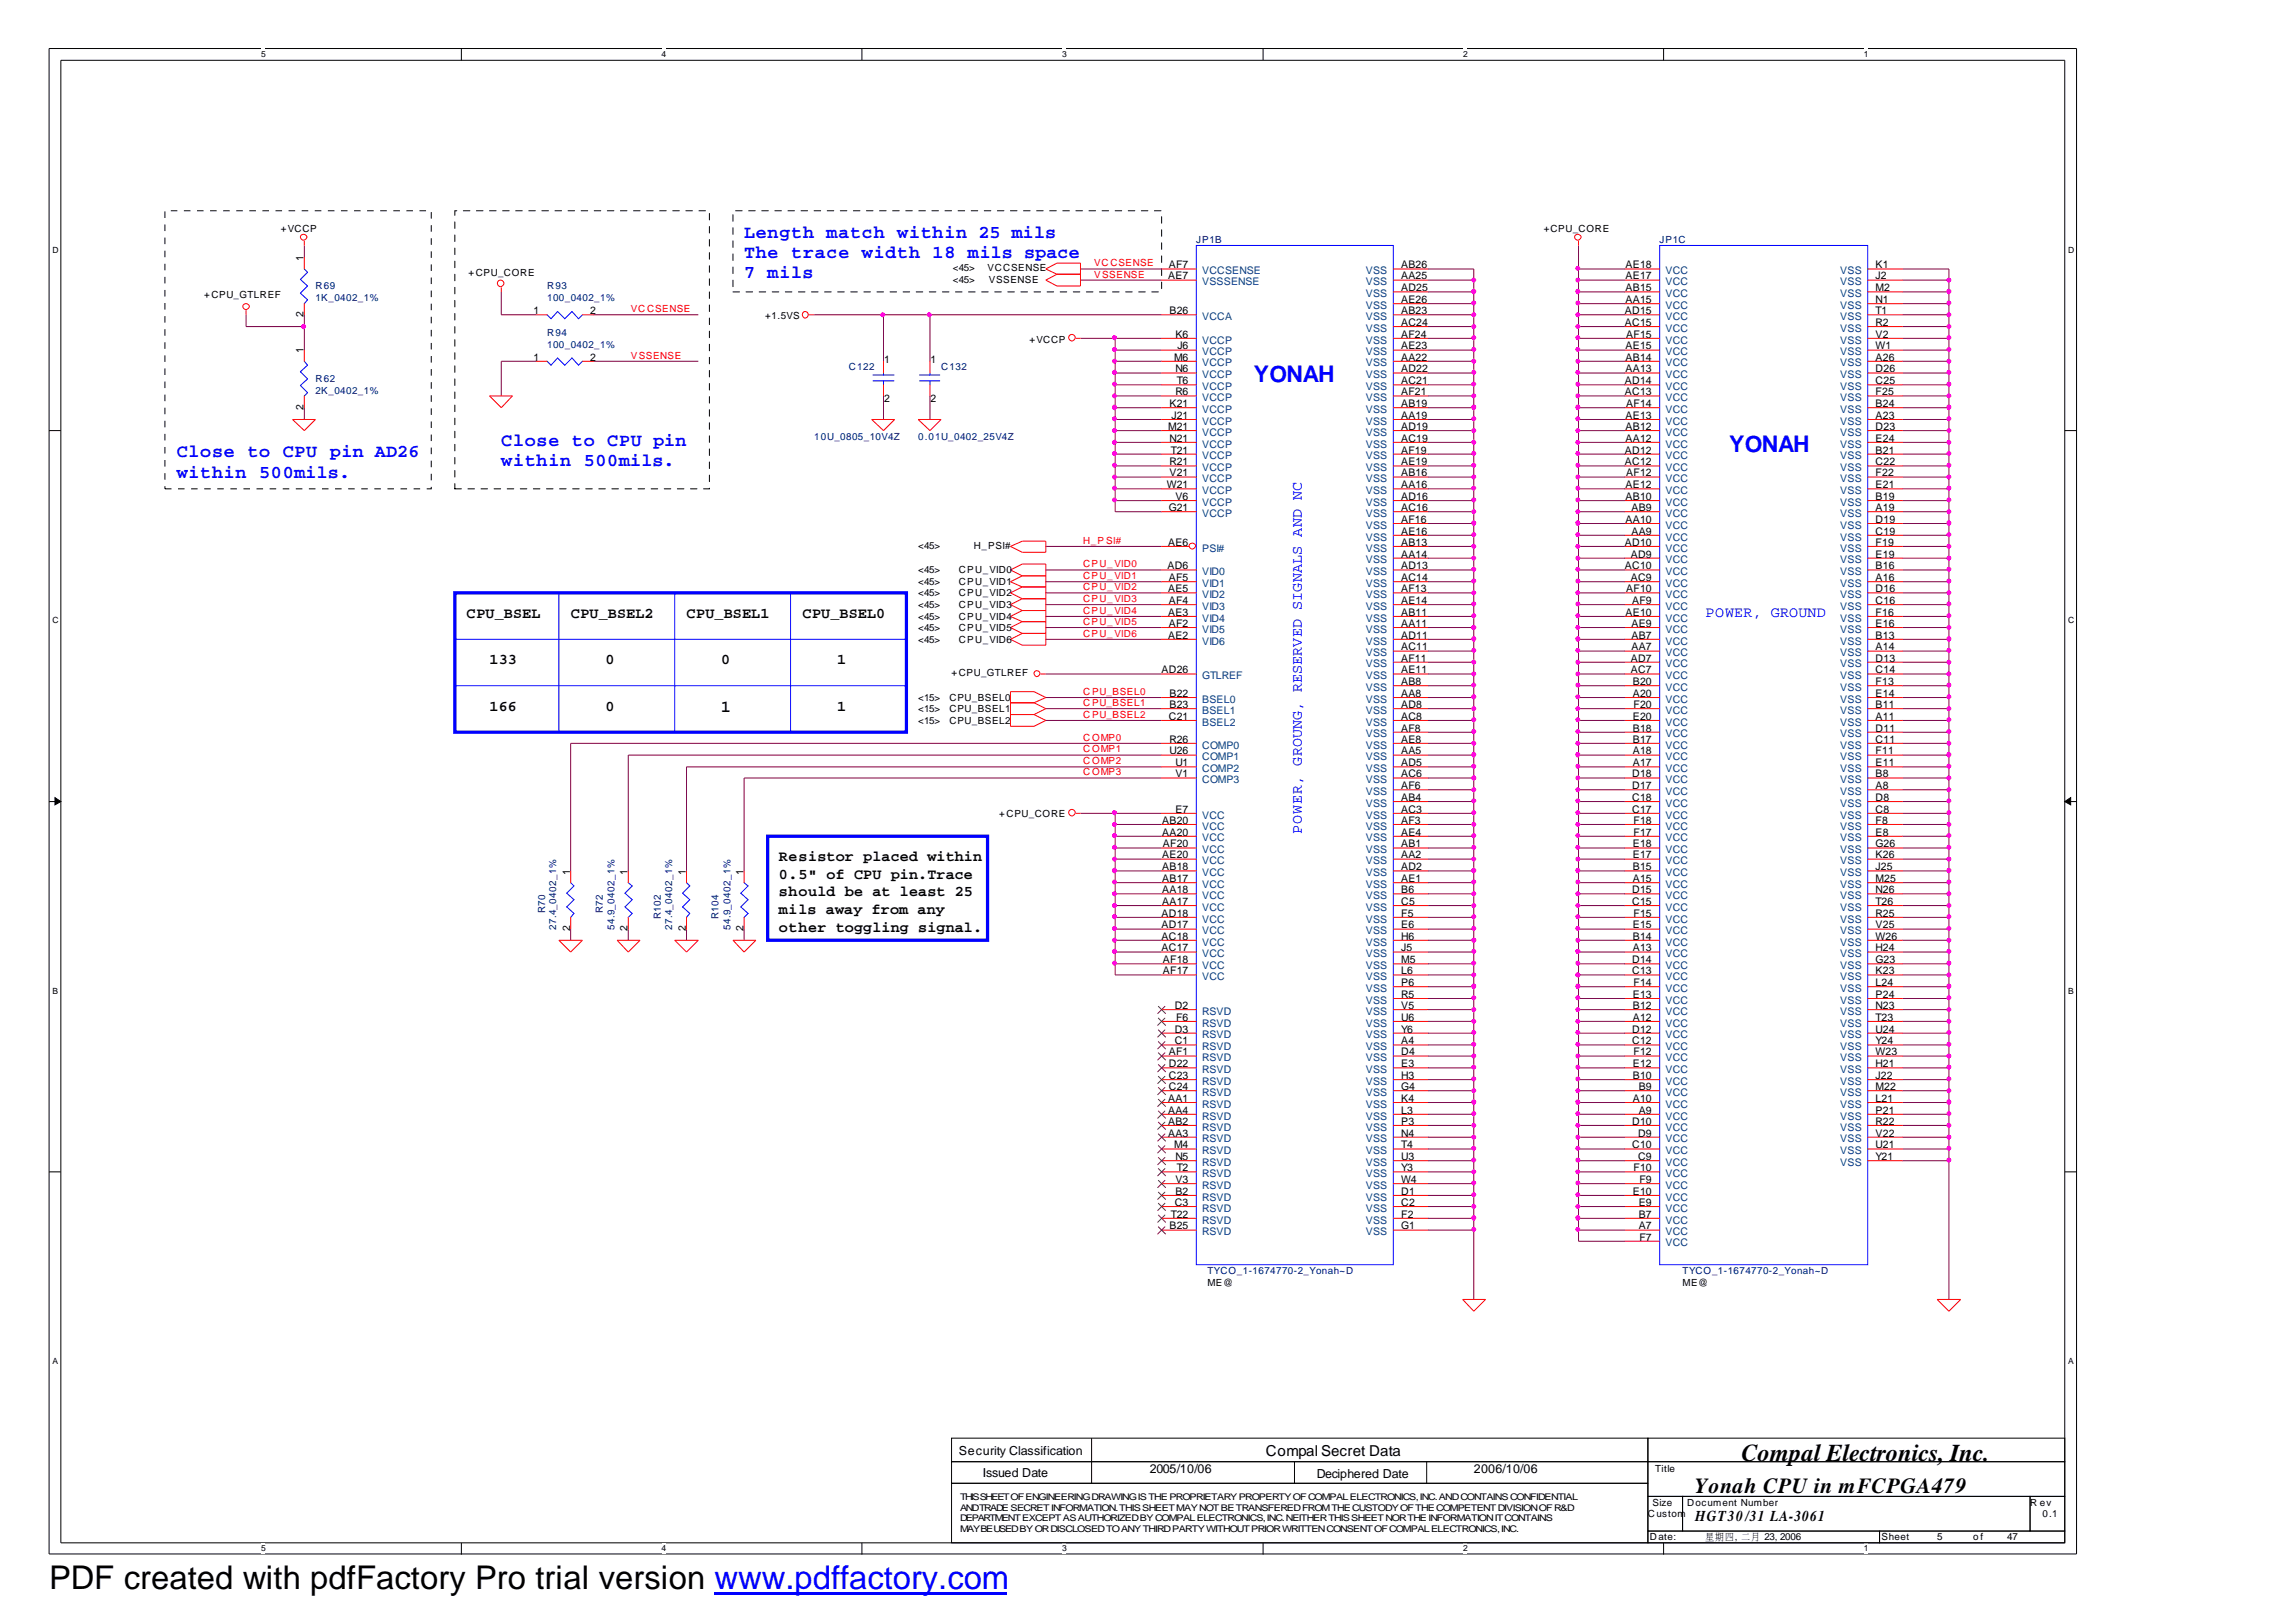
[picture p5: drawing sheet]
<svg xmlns="http://www.w3.org/2000/svg" width="297mm" height="210mm" viewBox="0 0 297 210" stroke-linecap="round" stroke-linejoin="round" font-family="sans-serif">
<defs><g id="words">
<text font-size="4.2" x="6.3" y="205.7">PDF created with pdfFactory Pro trial version www.pdffactory.com</text>
<text font-size="3.1" x="225.3" y="189.1">Compal Electronics, Inc.</text>
<g font-size="3" fill="#00f">
<text x="162.2" y="49.5">YONAH</text>
<text x="223.7" y="58.4">YONAH</text>
</g>
<text font-size="2.8" x="219.2" y="193.2">Yonah CPU in mFCPGA479</text>
<g font-size="2.4" fill="#00f">
<text x="96.3" y="30.7">Length match within 25 mils</text>
<text x="96.3" y="33.4">The trace width 18 mils space</text>
<text x="96.3" y="36">7 mils</text>
<text x="22.9" y="59.2">Close to CPU pin AD26</text>
<text x="64.9" y="57.7">Close to CPU pin</text>
<text x="22.9" y="61.8">within 500mils.</text>
<text x="64.9" y="60.3">within 500mils.</text>
</g>
<text font-size="2.2" x="93.3" y="92.1">1</text>
<g font-size="1.9">
<text x="60.4" y="79.9">CPU_BSEL</text>
<text x="73.8" y="79.9">CPU_BSEL2</text>
<text x="88.8" y="79.9">CPU_BSEL1</text>
<text x="103.8" y="79.9">CPU_BSEL0</text>
<text x="63.3" y="86">133</text>
<text x="78.3" y="86">0</text>
<text x="93.3" y="86">0</text>
<text x="108.3" y="86">1</text>
<text x="63.3" y="92">166</text>
<text x="78.3" y="92">0</text>
<text x="108.3" y="92">1</text>
<text x="100.8" y="111.4">Resistor placed within</text>
<text x="100.8" y="113.7">0.5&quot; of CPU pin.Trace</text>
<text x="100.8" y="116">should be at least 25</text>
<text x="100.8" y="118.3">mils away from any</text>
<text x="100.8" y="120.6">other toggling signal.</text>
<text x="163.7" y="188.4">Compal Secret Data</text>
<text x="219.3" y="196.9">HGT30/31 LA-3061</text>
</g>
<g font-size="1.9" fill="#00f">
<text x="220.6" y="79.9">POWER, GROUND</text>
<text x="168.4" y="107.9" transform="rotate(-90 168.4 107.9)">POWER, GROUNG, RESERVED SIGNALS AND NC</text>
</g>
<g font-size="1.6">
<text x="124" y="188.2">Security Classification</text>
<text x="127.2" y="191.1">Issued Date</text>
<text x="148.8" y="190.7">2005/10/06</text>
<text x="170.3" y="191.3">Deciphered Date</text>
<text x="190.7" y="190.7">2006/10/06</text>
</g>
<g font-size="1.4">
<text x="39.3" y="33.8" transform="rotate(-90 39.3 33.8)">1</text>
<text x="151.2" y="34.7">AF7</text>
<text x="181.3" y="34.7">AB26</text>
<text x="210.3" y="34.7">AE18</text>
<text x="242.7" y="34.7">K1</text>
<text x="39.3" y="41.1" transform="rotate(-90 39.3 41.1)">2</text>
<text x="69" y="40.7">1</text>
<text x="76.4" y="40.7">2</text>
<text x="151.1" y="36.2">AE7</text>
<text x="151.3" y="40.7">B26</text>
<text x="181.3" y="36.2">AA25</text>
<text x="181.3" y="37.7">AD25</text>
<text x="181.3" y="39.2">AE26</text>
<text x="181.3" y="40.7">AB23</text>
<text x="210.2" y="40.7">AD15</text>
<text x="210.3" y="36.2">AE17</text>
<text x="210.3" y="37.7">AB15</text>
<text x="210.3" y="39.2">AA15</text>
<text x="242.7" y="36.2">J2</text>
<text x="242.7" y="37.7">M2</text>
<text x="242.7" y="39.2">N1</text>
<text x="242.7" y="40.7">T1</text>
<text x="39.3" y="45.7" transform="rotate(-90 39.3 45.7)">1</text>
<text x="69" y="46.7">1</text>
<text x="76.4" y="46.7">2</text>
<text x="114.4" y="47">1</text>
<text x="120.4" y="47">1</text>
<text x="151.9" y="46.7">M6</text>
<text x="152.1" y="43.7">K6</text>
<text x="152.3" y="45.2">J6</text>
<text x="181.3" y="42.2">AC24</text>
<text x="181.3" y="43.7">AF24</text>
<text x="181.3" y="45.2">AE23</text>
<text x="181.3" y="46.7">AA22</text>
<text x="210.2" y="42.2">AC15</text>
<text x="210.3" y="45.2">AE15</text>
<text x="210.3" y="46.7">AB14</text>
<text x="210.4" y="43.7">AF15</text>
<text x="242.7" y="42.2">R2</text>
<text x="242.7" y="43.7">V2</text>
<text x="242.7" y="45.2">W1</text>
<text x="242.7" y="46.7">A26</text>
<text x="39.3" y="53" transform="rotate(-90 39.3 53)">2</text>
<text x="114.4" y="52.1">2</text>
<text x="120.4" y="52.1">2</text>
<text x="151.3" y="52.7">K21</text>
<text x="152.1" y="48.2">N6</text>
<text x="152.1" y="51.2">R6</text>
<text x="152.2" y="49.7">T6</text>
<text x="181.3" y="48.2">AD22</text>
<text x="181.3" y="49.7">AC21</text>
<text x="181.3" y="51.2">AF21</text>
<text x="181.3" y="52.7">AB19</text>
<text x="210.2" y="49.7">AD14</text>
<text x="210.2" y="51.2">AC13</text>
<text x="210.3" y="48.2">AA13</text>
<text x="210.4" y="52.7">AF14</text>
<text x="242.7" y="48.2">D26</text>
<text x="242.7" y="49.7">C25</text>
<text x="242.7" y="51.2">F25</text>
<text x="242.7" y="52.7">B24</text>
<text x="151.1" y="55.6">M21</text>
<text x="151.3" y="57.2">N21</text>
<text x="151.5" y="58.7">T21</text>
<text x="151.6" y="54.2">J21</text>
<text x="181.3" y="54.2">AA19</text>
<text x="181.3" y="55.6">AD19</text>
<text x="181.3" y="57.2">AC19</text>
<text x="181.3" y="58.7">AF19</text>
<text x="210.2" y="58.7">AD12</text>
<text x="210.3" y="54.2">AE13</text>
<text x="210.3" y="55.6">AB12</text>
<text x="210.3" y="57.2">AA12</text>
<text x="242.7" y="54.2">A23</text>
<text x="242.7" y="55.6">D23</text>
<text x="242.7" y="57.2">E24</text>
<text x="242.7" y="58.7">B21</text>
<text x="151" y="63.2">W21</text>
<text x="151.3" y="60.2">R21</text>
<text x="151.3" y="61.7">V21</text>
<text x="152.1" y="64.7">V6</text>
<text x="181.3" y="60.2">AE19</text>
<text x="181.3" y="61.7">AB16</text>
<text x="181.3" y="63.2">AA16</text>
<text x="181.3" y="64.7">AD16</text>
<text x="210.2" y="60.2">AC12</text>
<text x="210.3" y="63.2">AE12</text>
<text x="210.3" y="64.7">AB10</text>
<text x="210.4" y="61.7">AF12</text>
<text x="242.7" y="60.2">C22</text>
<text x="242.7" y="61.7">F22</text>
<text x="242.7" y="63.2">E21</text>
<text x="242.7" y="64.7">B19</text>
<text x="151.1" y="70.6">AE6</text>
<text x="151.2" y="66.1">G21</text>
<text x="181.3" y="66.1">AC16</text>
<text x="181.3" y="67.7">AF16</text>
<text x="181.3" y="69.2">AE16</text>
<text x="181.3" y="70.6">AB13</text>
<text x="210.2" y="70.6">AD10</text>
<text x="210.3" y="67.7">AA10</text>
<text x="211.1" y="66.1">AB9</text>
<text x="211.1" y="69.2">AA9</text>
<text x="242.7" y="66.1">A19</text>
<text x="242.7" y="67.7">D19</text>
<text x="242.7" y="69.2">C19</text>
<text x="242.7" y="70.6">F19</text>
<text x="151" y="73.7">AD6</text>
<text x="151.1" y="76.6">AE5</text>
<text x="151.2" y="75.2">AF5</text>
<text x="181.3" y="72.2">AA14</text>
<text x="181.3" y="73.7">AD13</text>
<text x="181.3" y="75.2">AC14</text>
<text x="181.3" y="76.6">AF13</text>
<text x="210.2" y="73.7">AC10</text>
<text x="210.4" y="76.6">AF10</text>
<text x="211" y="72.2">AD9</text>
<text x="211" y="75.2">AC9</text>
<text x="242.7" y="72.2">E19</text>
<text x="242.7" y="73.7">B16</text>
<text x="242.7" y="75.2">A16</text>
<text x="242.7" y="76.6">D16</text>
<text x="151.1" y="79.7">AE3</text>
<text x="151.1" y="82.6">AE2</text>
<text x="151.2" y="78.2">AF4</text>
<text x="151.2" y="81.1">AF2</text>
<text x="181.3" y="78.2">AE14</text>
<text x="181.3" y="79.7">AB11</text>
<text x="181.3" y="81.1">AA11</text>
<text x="181.3" y="82.6">AD11</text>
<text x="210.3" y="79.7">AE10</text>
<text x="211.1" y="81.1">AE9</text>
<text x="211.1" y="82.6">AB7</text>
<text x="211.2" y="78.2">AF9</text>
<text x="242.7" y="78.2">C16</text>
<text x="242.7" y="79.7">F16</text>
<text x="242.7" y="81.1">E16</text>
<text x="242.7" y="82.6">B13</text>
<text x="150.3" y="87.1">AD26</text>
<text x="181.3" y="84.2">AC11</text>
<text x="181.3" y="85.6">AF11</text>
<text x="181.3" y="87.1">AE11</text>
<text x="181.3" y="88.7">AB8</text>
<text x="211" y="85.6">AD7</text>
<text x="211" y="87.1">AC7</text>
<text x="211.1" y="84.2">AA7</text>
<text x="211.2" y="88.7">B20</text>
<text x="242.7" y="84.2">A14</text>
<text x="242.7" y="85.6">D13</text>
<text x="242.7" y="87.1">C14</text>
<text x="242.7" y="88.7">F13</text>
<text x="151.2" y="93.1">C21</text>
<text x="151.3" y="90.2">B22</text>
<text x="151.3" y="91.6">B23</text>
<text x="181.3" y="90.2">AA8</text>
<text x="181.3" y="91.6">AD8</text>
<text x="181.3" y="93.1">AC8</text>
<text x="181.3" y="94.7">AF8</text>
<text x="211.2" y="90.2">A20</text>
<text x="211.2" y="93.1">E20</text>
<text x="211.2" y="94.7">B18</text>
<text x="211.3" y="91.6">F20</text>
<text x="242.7" y="90.2">E14</text>
<text x="242.7" y="91.6">B11</text>
<text x="242.7" y="93.1">A11</text>
<text x="242.7" y="94.7">D11</text>
<text x="151.3" y="96.1">R26</text>
<text x="151.3" y="97.6">U26</text>
<text x="152.1" y="99.2">U1</text>
<text x="152.1" y="100.6">V1</text>
<text x="181.3" y="96.1">AE8</text>
<text x="181.3" y="97.6">AA5</text>
<text x="181.3" y="99.2">AD5</text>
<text x="181.3" y="100.6">AC6</text>
<text x="211.2" y="100.6">D18</text>
<text x="211.2" y="96.1">B17</text>
<text x="211.2" y="97.6">A18</text>
<text x="211.2" y="99.2">A17</text>
<text x="242.7" y="96.1">C11</text>
<text x="242.7" y="97.6">F11</text>
<text x="242.7" y="99.2">E11</text>
<text x="242.7" y="100.6">B8</text>
<text x="150.4" y="106.6">AB20</text>
<text x="152.1" y="105.2">E7</text>
<text x="181.3" y="102.1">AF6</text>
<text x="181.3" y="103.6">AB4</text>
<text x="181.3" y="105.2">AC3</text>
<text x="181.3" y="106.6">AF3</text>
<text x="211.2" y="102.1">D17</text>
<text x="211.2" y="103.6">C18</text>
<text x="211.2" y="105.2">C17</text>
<text x="211.3" y="106.6">F18</text>
<text x="242.7" y="102.1">A8</text>
<text x="242.7" y="103.6">D8</text>
<text x="242.7" y="105.2">C8</text>
<text x="242.7" y="106.6">F8</text>
<text x="73.7" y="113.2" transform="rotate(-90 73.7 113.2)">1</text>
<text x="81.2" y="113.2" transform="rotate(-90 81.2 113.2)">1</text>
<text x="88.7" y="113.2" transform="rotate(-90 88.7 113.2)">1</text>
<text x="96.2" y="113.2" transform="rotate(-90 96.2 113.2)">1</text>
<text x="150.4" y="108.1">AA20</text>
<text x="150.4" y="111.1">AE20</text>
<text x="150.4" y="112.6">AB18</text>
<text x="150.5" y="109.7">AF20</text>
<text x="181.3" y="108.1">AE4</text>
<text x="181.3" y="109.7">AB1</text>
<text x="181.3" y="111.1">AA2</text>
<text x="181.3" y="112.6">AD2</text>
<text x="211.2" y="109.7">E18</text>
<text x="211.2" y="111.1">E17</text>
<text x="211.2" y="112.6">B15</text>
<text x="211.3" y="108.1">F17</text>
<text x="242.7" y="108.1">E8</text>
<text x="242.7" y="109.7">G26</text>
<text x="242.7" y="111.1">K26</text>
<text x="242.7" y="112.6">J25</text>
<text x="150.3" y="118.6">AD18</text>
<text x="150.4" y="114.1">AB17</text>
<text x="150.4" y="115.6">AA18</text>
<text x="150.4" y="117.1">AA17</text>
<text x="181.3" y="114.1">AE1</text>
<text x="181.3" y="115.6">B6</text>
<text x="181.3" y="117.1">C5</text>
<text x="181.3" y="118.6">F5</text>
<text x="211.2" y="115.6">D15</text>
<text x="211.2" y="117.1">C15</text>
<text x="211.2" y="114.1">A15</text>
<text x="211.3" y="118.6">F15</text>
<text x="242.7" y="114.1">M25</text>
<text x="242.7" y="115.6">N26</text>
<text x="242.7" y="117.1">T26</text>
<text x="242.7" y="118.6">R25</text>
<text x="73.7" y="120.5" transform="rotate(-90 73.7 120.5)">2</text>
<text x="81.2" y="120.5" transform="rotate(-90 81.2 120.5)">2</text>
<text x="88.7" y="120.5" transform="rotate(-90 88.7 120.5)">2</text>
<text x="96.2" y="120.5" transform="rotate(-90 96.2 120.5)">2</text>
<text x="150.3" y="120.2">AD17</text>
<text x="150.3" y="121.6">AC18</text>
<text x="150.3" y="123.1">AC17</text>
<text x="150.5" y="124.6">AF18</text>
<text x="181.3" y="120.2">E6</text>
<text x="181.3" y="121.6">H6</text>
<text x="181.3" y="123.1">J5</text>
<text x="181.3" y="124.6">M5</text>
<text x="211.2" y="124.6">D14</text>
<text x="211.2" y="120.2">E15</text>
<text x="211.2" y="121.6">B14</text>
<text x="211.2" y="123.1">A13</text>
<text x="242.7" y="120.2">V25</text>
<text x="242.7" y="121.6">W26</text>
<text x="242.7" y="123.1">H24</text>
<text x="242.7" y="124.6">G23</text>
<text x="150.5" y="126.1">AF17</text>
<text x="152" y="130.6">D2</text>
<text x="181.3" y="126.1">L6</text>
<text x="181.3" y="127.6">P6</text>
<text x="181.3" y="129.1">R5</text>
<text x="181.3" y="130.6">V5</text>
<text x="211.2" y="126.1">C13</text>
<text x="211.2" y="129.1">E13</text>
<text x="211.2" y="130.6">B12</text>
<text x="211.3" y="127.6">F14</text>
<text x="242.7" y="126.1">K23</text>
<text x="242.7" y="127.6">L24</text>
<text x="242.7" y="129.1">P24</text>
<text x="242.7" y="130.6">N23</text>
<text x="151.2" y="136.6">AF1</text>
<text x="152" y="133.6">D3</text>
<text x="152" y="135.1">C1</text>
<text x="152.1" y="132.1">F6</text>
<text x="181.3" y="132.1">U6</text>
<text x="181.3" y="133.6">Y6</text>
<text x="181.3" y="135.1">A4</text>
<text x="181.3" y="136.6">D4</text>
<text x="211.2" y="133.6">D12</text>
<text x="211.2" y="135.1">C12</text>
<text x="211.2" y="132.1">A12</text>
<text x="211.3" y="136.6">F12</text>
<text x="242.7" y="132.1">T23</text>
<text x="242.7" y="133.6">U24</text>
<text x="242.7" y="135.1">Y24</text>
<text x="242.7" y="136.6">W23</text>
<text x="151.1" y="142.6">AA1</text>
<text x="151.2" y="139.6">C23</text>
<text x="151.2" y="141.1">C24</text>
<text x="151.2" y="138.1">D22</text>
<text x="181.3" y="138.1">E3</text>
<text x="181.3" y="139.6">H3</text>
<text x="181.3" y="141.1">G4</text>
<text x="181.3" y="142.6">K4</text>
<text x="211.2" y="138.1">E12</text>
<text x="211.2" y="139.6">B10</text>
<text x="211.2" y="142.6">A10</text>
<text x="212" y="141.1">B9</text>
<text x="242.7" y="138.1">H21</text>
<text x="242.7" y="139.6">J22</text>
<text x="242.7" y="141.1">M22</text>
<text x="242.7" y="142.6">L21</text>
<text x="151.1" y="144.1">AA4</text>
<text x="151.1" y="145.6">AB2</text>
<text x="151.1" y="147.1">AA3</text>
<text x="151.9" y="148.6">M4</text>
<text x="181.3" y="144.1">L3</text>
<text x="181.3" y="145.6">P3</text>
<text x="181.3" y="147.1">N4</text>
<text x="181.3" y="148.6">T4</text>
<text x="211.2" y="145.6">D10</text>
<text x="211.2" y="148.6">C10</text>
<text x="211.9" y="147.1">D9</text>
<text x="212" y="144.1">A9</text>
<text x="242.7" y="144.1">P21</text>
<text x="242.7" y="145.6">R22</text>
<text x="242.7" y="147.1">V22</text>
<text x="242.7" y="148.6">U21</text>
<text x="152.1" y="153.1">V3</text>
<text x="152.1" y="154.6">B2</text>
<text x="152.1" y="150.1">N5</text>
<text x="152.2" y="151.6">T2</text>
<text x="181.3" y="150.1">U3</text>
<text x="181.3" y="151.6">Y3</text>
<text x="181.3" y="153.1">W4</text>
<text x="181.3" y="154.6">D1</text>
<text x="211.2" y="154.6">E10</text>
<text x="211.3" y="151.6">F10</text>
<text x="211.9" y="150.1">C9</text>
<text x="212.1" y="153.1">F9</text>
<text x="242.7" y="150.1">Y21</text>
<text x="151.3" y="159.1">B25</text>
<text x="151.5" y="157.6">T22</text>
<text x="152" y="156.1">C3</text>
<text x="181.3" y="156.1">C2</text>
<text x="181.3" y="157.6">F2</text>
<text x="181.3" y="159.1">G1</text>
<text x="212" y="156.1">E9</text>
<text x="212" y="157.6">B7</text>
<text x="212" y="159.1">A7</text>
<text x="212.1" y="160.5">F7</text>
</g>
<g font-size="1.4" fill="#004080">
<text x="155.5" y="35.5">VCCSENSE</text>
<text x="176.7" y="35.5">VSS</text>
<text x="215.5" y="35.5">VCC</text>
<text x="238.1" y="35.5">VSS</text>
<text x="155.5" y="41.4">VCCA</text>
<text x="155.5" y="36.9">VSSSENSE</text>
<text x="176.7" y="36.9">VSS</text>
<text x="176.7" y="38.5">VSS</text>
<text x="176.7" y="40">VSS</text>
<text x="176.7" y="41.4">VSS</text>
<text x="215.5" y="36.9">VCC</text>
<text x="215.5" y="38.5">VCC</text>
<text x="215.5" y="40">VCC</text>
<text x="215.5" y="41.4">VCC</text>
<text x="238.1" y="36.9">VSS</text>
<text x="238.1" y="38.5">VSS</text>
<text x="238.1" y="40">VSS</text>
<text x="238.1" y="41.4">VSS</text>
<text x="155.5" y="44.5">VCCP</text>
<text x="155.5" y="46">VCCP</text>
<text x="155.5" y="47.4">VCCP</text>
<text x="176.7" y="42.9">VSS</text>
<text x="176.7" y="44.5">VSS</text>
<text x="176.7" y="46">VSS</text>
<text x="176.7" y="47.4">VSS</text>
<text x="215.5" y="42.9">VCC</text>
<text x="215.5" y="44.5">VCC</text>
<text x="215.5" y="46">VCC</text>
<text x="215.5" y="47.4">VCC</text>
<text x="238.1" y="42.9">VSS</text>
<text x="238.1" y="44.5">VSS</text>
<text x="238.1" y="46">VSS</text>
<text x="238.1" y="47.4">VSS</text>
<text x="155.5" y="49">VCCP</text>
<text x="155.5" y="50.5">VCCP</text>
<text x="155.5" y="51.9">VCCP</text>
<text x="155.5" y="53.4">VCCP</text>
<text x="176.7" y="49">VSS</text>
<text x="176.7" y="50.5">VSS</text>
<text x="176.7" y="51.9">VSS</text>
<text x="176.7" y="53.4">VSS</text>
<text x="215.5" y="49">VCC</text>
<text x="215.5" y="50.5">VCC</text>
<text x="215.5" y="51.9">VCC</text>
<text x="215.5" y="53.4">VCC</text>
<text x="238.1" y="49">VSS</text>
<text x="238.1" y="50.5">VSS</text>
<text x="238.1" y="51.9">VSS</text>
<text x="238.1" y="53.4">VSS</text>
<text x="155.5" y="55">VCCP</text>
<text x="155.5" y="56.4">VCCP</text>
<text x="155.5" y="57.9">VCCP</text>
<text x="155.5" y="59.5">VCCP</text>
<text x="176.7" y="55">VSS</text>
<text x="176.7" y="56.4">VSS</text>
<text x="176.7" y="57.9">VSS</text>
<text x="176.7" y="59.5">VSS</text>
<text x="215.5" y="55">VCC</text>
<text x="215.5" y="56.4">VCC</text>
<text x="215.5" y="57.9">VCC</text>
<text x="215.5" y="59.5">VCC</text>
<text x="238.1" y="55">VSS</text>
<text x="238.1" y="56.4">VSS</text>
<text x="238.1" y="57.9">VSS</text>
<text x="238.1" y="59.5">VSS</text>
<text x="155.5" y="61">VCCP</text>
<text x="155.5" y="62.4">VCCP</text>
<text x="155.5" y="63.9">VCCP</text>
<text x="155.5" y="65.5">VCCP</text>
<text x="176.7" y="61">VSS</text>
<text x="176.7" y="62.4">VSS</text>
<text x="176.7" y="63.9">VSS</text>
<text x="176.7" y="65.5">VSS</text>
<text x="215.5" y="61">VCC</text>
<text x="215.5" y="62.4">VCC</text>
<text x="215.5" y="63.9">VCC</text>
<text x="215.5" y="65.5">VCC</text>
<text x="238.1" y="61">VSS</text>
<text x="238.1" y="62.4">VSS</text>
<text x="238.1" y="63.9">VSS</text>
<text x="238.1" y="65.5">VSS</text>
<text x="155.5" y="71.4">PSI#</text>
<text x="155.5" y="66.9">VCCP</text>
<text x="176.7" y="66.9">VSS</text>
<text x="176.7" y="68.4">VSS</text>
<text x="176.7" y="69.9">VSS</text>
<text x="176.7" y="71.4">VSS</text>
<text x="215.5" y="66.9">VCC</text>
<text x="215.5" y="68.4">VCC</text>
<text x="215.5" y="69.9">VCC</text>
<text x="215.5" y="71.4">VCC</text>
<text x="238.1" y="66.9">VSS</text>
<text x="238.1" y="68.4">VSS</text>
<text x="238.1" y="69.9">VSS</text>
<text x="238.1" y="71.4">VSS</text>
<text x="155.5" y="74.4">VID0</text>
<text x="155.5" y="76">VID1</text>
<text x="155.5" y="77.4">VID2</text>
<text x="176.7" y="72.9">VSS</text>
<text x="176.7" y="74.4">VSS</text>
<text x="176.7" y="76">VSS</text>
<text x="176.7" y="77.4">VSS</text>
<text x="215.5" y="72.9">VCC</text>
<text x="215.5" y="74.4">VCC</text>
<text x="215.5" y="76">VCC</text>
<text x="215.5" y="77.4">VCC</text>
<text x="238.1" y="72.9">VSS</text>
<text x="238.1" y="74.4">VSS</text>
<text x="238.1" y="76">VSS</text>
<text x="238.1" y="77.4">VSS</text>
<text x="155.5" y="78.9">VID3</text>
<text x="155.5" y="80.4">VID4</text>
<text x="155.5" y="81.9">VID5</text>
<text x="155.5" y="83.4">VID6</text>
<text x="176.7" y="78.9">VSS</text>
<text x="176.7" y="80.4">VSS</text>
<text x="176.7" y="81.9">VSS</text>
<text x="176.7" y="83.4">VSS</text>
<text x="215.5" y="78.9">VCC</text>
<text x="215.5" y="80.4">VCC</text>
<text x="215.5" y="81.9">VCC</text>
<text x="215.5" y="83.4">VCC</text>
<text x="238.1" y="78.9">VSS</text>
<text x="238.1" y="80.4">VSS</text>
<text x="238.1" y="81.9">VSS</text>
<text x="238.1" y="83.4">VSS</text>
<text x="155.5" y="87.9">GTLREF</text>
<text x="176.7" y="84.9">VSS</text>
<text x="176.7" y="86.4">VSS</text>
<text x="176.7" y="87.9">VSS</text>
<text x="176.7" y="89.4">VSS</text>
<text x="215.5" y="84.9">VCC</text>
<text x="215.5" y="86.4">VCC</text>
<text x="215.5" y="87.9">VCC</text>
<text x="215.5" y="89.4">VCC</text>
<text x="238.1" y="84.9">VSS</text>
<text x="238.1" y="86.4">VSS</text>
<text x="238.1" y="87.9">VSS</text>
<text x="238.1" y="89.4">VSS</text>
<text x="155.5" y="90.9">BSEL0</text>
<text x="155.5" y="92.4">BSEL1</text>
<text x="155.5" y="93.9">BSEL2</text>
<text x="176.7" y="90.9">VSS</text>
<text x="176.7" y="92.4">VSS</text>
<text x="176.7" y="93.9">VSS</text>
<text x="176.7" y="95.4">VSS</text>
<text x="215.5" y="90.9">VCC</text>
<text x="215.5" y="92.4">VCC</text>
<text x="215.5" y="93.9">VCC</text>
<text x="215.5" y="95.4">VCC</text>
<text x="238.1" y="90.9">VSS</text>
<text x="238.1" y="92.4">VSS</text>
<text x="238.1" y="93.9">VSS</text>
<text x="238.1" y="95.4">VSS</text>
<text x="155.5" y="96.9">COMP0</text>
<text x="155.5" y="98.4">COMP1</text>
<text x="155.5" y="99.9">COMP2</text>
<text x="155.5" y="101.4">COMP3</text>
<text x="176.7" y="96.9">VSS</text>
<text x="176.7" y="98.4">VSS</text>
<text x="176.7" y="99.9">VSS</text>
<text x="176.7" y="101.4">VSS</text>
<text x="215.5" y="96.9">VCC</text>
<text x="215.5" y="98.4">VCC</text>
<text x="215.5" y="99.9">VCC</text>
<text x="215.5" y="101.4">VCC</text>
<text x="238.1" y="96.9">VSS</text>
<text x="238.1" y="98.4">VSS</text>
<text x="238.1" y="99.9">VSS</text>
<text x="238.1" y="101.4">VSS</text>
<text x="155.5" y="107.4">VCC</text>
<text x="155.5" y="105.9">VCC</text>
<text x="176.7" y="102.9">VSS</text>
<text x="176.7" y="104.4">VSS</text>
<text x="176.7" y="105.9">VSS</text>
<text x="176.7" y="107.4">VSS</text>
<text x="215.5" y="102.9">VCC</text>
<text x="215.5" y="104.4">VCC</text>
<text x="215.5" y="105.9">VCC</text>
<text x="215.5" y="107.4">VCC</text>
<text x="238.1" y="102.9">VSS</text>
<text x="238.1" y="104.4">VSS</text>
<text x="238.1" y="105.9">VSS</text>
<text x="238.1" y="107.4">VSS</text>
<text x="155.5" y="108.9">VCC</text>
<text x="155.5" y="110.4">VCC</text>
<text x="155.5" y="111.9">VCC</text>
<text x="155.5" y="113.4">VCC</text>
<text x="176.7" y="108.9">VSS</text>
<text x="176.7" y="110.4">VSS</text>
<text x="176.7" y="111.9">VSS</text>
<text x="176.7" y="113.4">VSS</text>
<text x="215.5" y="108.9">VCC</text>
<text x="215.5" y="110.4">VCC</text>
<text x="215.5" y="111.9">VCC</text>
<text x="215.5" y="113.4">VCC</text>
<text x="238.1" y="108.9">VSS</text>
<text x="238.1" y="110.4">VSS</text>
<text x="238.1" y="111.9">VSS</text>
<text x="238.1" y="113.4">VSS</text>
<text x="155.5" y="114.9">VCC</text>
<text x="155.5" y="116.3">VCC</text>
<text x="155.5" y="117.9">VCC</text>
<text x="155.5" y="119.4">VCC</text>
<text x="176.7" y="114.9">VSS</text>
<text x="176.7" y="116.3">VSS</text>
<text x="176.7" y="117.9">VSS</text>
<text x="176.7" y="119.4">VSS</text>
<text x="215.5" y="114.9">VCC</text>
<text x="215.5" y="116.3">VCC</text>
<text x="215.5" y="117.9">VCC</text>
<text x="215.5" y="119.4">VCC</text>
<text x="238.1" y="114.9">VSS</text>
<text x="238.1" y="116.3">VSS</text>
<text x="238.1" y="117.9">VSS</text>
<text x="238.1" y="119.4">VSS</text>
<text x="155.5" y="120.9">VCC</text>
<text x="155.5" y="122.4">VCC</text>
<text x="155.5" y="123.9">VCC</text>
<text x="155.5" y="125.4">VCC</text>
<text x="176.7" y="120.9">VSS</text>
<text x="176.7" y="122.4">VSS</text>
<text x="176.7" y="123.9">VSS</text>
<text x="176.7" y="125.4">VSS</text>
<text x="215.5" y="120.9">VCC</text>
<text x="215.5" y="122.4">VCC</text>
<text x="215.5" y="123.9">VCC</text>
<text x="215.5" y="125.4">VCC</text>
<text x="238.1" y="120.9">VSS</text>
<text x="238.1" y="122.4">VSS</text>
<text x="238.1" y="123.9">VSS</text>
<text x="238.1" y="125.4">VSS</text>
<text x="155.5" y="126.8">VCC</text>
<text x="155.5" y="131.3">RSVD</text>
<text x="176.7" y="126.8">VSS</text>
<text x="176.7" y="128.4">VSS</text>
<text x="176.7" y="129.9">VSS</text>
<text x="176.7" y="131.3">VSS</text>
<text x="215.5" y="126.8">VCC</text>
<text x="215.5" y="128.4">VCC</text>
<text x="215.5" y="129.9">VCC</text>
<text x="215.5" y="131.3">VCC</text>
<text x="238.1" y="126.8">VSS</text>
<text x="238.1" y="128.4">VSS</text>
<text x="238.1" y="129.9">VSS</text>
<text x="238.1" y="131.3">VSS</text>
<text x="155.5" y="132.9">RSVD</text>
<text x="155.5" y="134.4">RSVD</text>
<text x="155.5" y="135.9">RSVD</text>
<text x="155.5" y="137.3">RSVD</text>
<text x="176.7" y="132.9">VSS</text>
<text x="176.7" y="134.4">VSS</text>
<text x="176.7" y="135.9">VSS</text>
<text x="176.7" y="137.3">VSS</text>
<text x="215.5" y="132.9">VCC</text>
<text x="215.5" y="134.4">VCC</text>
<text x="215.5" y="135.9">VCC</text>
<text x="215.5" y="137.3">VCC</text>
<text x="238.1" y="132.9">VSS</text>
<text x="238.1" y="134.4">VSS</text>
<text x="238.1" y="135.9">VSS</text>
<text x="238.1" y="137.3">VSS</text>
<text x="155.5" y="140.4">RSVD</text>
<text x="155.5" y="141.8">RSVD</text>
<text x="155.5" y="143.4">RSVD</text>
<text x="155.5" y="138.9">RSVD</text>
<text x="176.7" y="138.9">VSS</text>
<text x="176.7" y="140.4">VSS</text>
<text x="176.7" y="141.8">VSS</text>
<text x="176.7" y="143.4">VSS</text>
<text x="215.5" y="138.9">VCC</text>
<text x="215.5" y="140.4">VCC</text>
<text x="215.5" y="141.8">VCC</text>
<text x="215.5" y="143.4">VCC</text>
<text x="238.1" y="138.9">VSS</text>
<text x="238.1" y="140.4">VSS</text>
<text x="238.1" y="141.8">VSS</text>
<text x="238.1" y="143.4">VSS</text>
<text x="155.5" y="144.9">RSVD</text>
<text x="155.5" y="146.3">RSVD</text>
<text x="155.5" y="147.8">RSVD</text>
<text x="155.5" y="149.4">RSVD</text>
<text x="176.7" y="144.9">VSS</text>
<text x="176.7" y="146.3">VSS</text>
<text x="176.7" y="147.8">VSS</text>
<text x="176.7" y="149.4">VSS</text>
<text x="215.5" y="144.9">VCC</text>
<text x="215.5" y="146.3">VCC</text>
<text x="215.5" y="147.8">VCC</text>
<text x="215.5" y="149.4">VCC</text>
<text x="238.1" y="144.9">VSS</text>
<text x="238.1" y="146.3">VSS</text>
<text x="238.1" y="147.8">VSS</text>
<text x="238.1" y="149.4">VSS</text>
<text x="155.5" y="153.9">RSVD</text>
<text x="155.5" y="155.4">RSVD</text>
<text x="155.5" y="150.9">RSVD</text>
<text x="155.5" y="152.3">RSVD</text>
<text x="176.7" y="150.9">VSS</text>
<text x="176.7" y="152.3">VSS</text>
<text x="176.7" y="153.9">VSS</text>
<text x="176.7" y="155.4">VSS</text>
<text x="215.5" y="150.9">VCC</text>
<text x="215.5" y="152.3">VCC</text>
<text x="215.5" y="153.9">VCC</text>
<text x="215.5" y="155.4">VCC</text>
<text x="238.1" y="150.9">VSS</text>
<text x="155.5" y="158.3">RSVD</text>
<text x="155.5" y="156.8">RSVD</text>
<text x="155.5" y="159.9">RSVD</text>
<text x="176.7" y="156.8">VSS</text>
<text x="176.7" y="158.3">VSS</text>
<text x="176.7" y="159.9">VSS</text>
<text x="215.5" y="156.8">VCC</text>
<text x="215.5" y="158.3">VCC</text>
<text x="215.5" y="161.3">VCC</text>
<text x="215.5" y="159.9">VCC</text>
</g>
<g font-size="1.3">
<text x="36.3" y="30">+VCCP</text>
<text x="199.7" y="30">+CPU_CORE</text>
<text x="60.6" y="35.7">+CPU_CORE</text>
<text x="123.3" y="35.1">&lt;45&gt;</text>
<text x="127.8" y="35.1">VCCSENSE</text>
<text x="26.4" y="38.6">+CPU_GTLREF</text>
<text x="99" y="41.3">+1.5VS</text>
<text x="123.3" y="36.6">&lt;45&gt;</text>
<text x="127.9" y="36.6">VSSENSE</text>
<text x="133.2" y="44.4">+VCCP</text>
<text x="118.8" y="71">&lt;45&gt;</text>
<text x="126" y="71">H_PSI#</text>
<text x="118.8" y="74.2">&lt;45&gt;</text>
<text x="118.8" y="75.7">&lt;45&gt;</text>
<text x="118.8" y="77.1">&lt;45&gt;</text>
<text x="124" y="74.2">CPU_VID0</text>
<text x="124" y="75.7">CPU_VID1</text>
<text x="124" y="77.1">CPU_VID2</text>
<text x="118.8" y="78.7">&lt;45&gt;</text>
<text x="118.8" y="80.2">&lt;45&gt;</text>
<text x="118.8" y="81.6">&lt;45&gt;</text>
<text x="118.8" y="83.2">&lt;45&gt;</text>
<text x="124" y="78.7">CPU_VID3</text>
<text x="124" y="80.2">CPU_VID4</text>
<text x="124" y="81.6">CPU_VID5</text>
<text x="124" y="83.2">CPU_VID6</text>
<text x="123.1" y="87.5">+CPU_GTLREF</text>
<text x="118.8" y="90.7">&lt;15&gt;</text>
<text x="118.8" y="92.1">&lt;15&gt;</text>
<text x="118.8" y="93.7">&lt;15&gt;</text>
<text x="122.9" y="90.7">CPU_BSEL0</text>
<text x="122.9" y="92.1">CPU_BSEL1</text>
<text x="122.9" y="93.7">CPU_BSEL2</text>
<text x="129.3" y="105.8">+CPU_CORE</text>
<text x="156.2" y="166.4">ME@</text>
<text x="217.7" y="166.4">ME@</text>
<text x="214.1" y="190.4">Title</text>
<text x="213.2" y="196.4">Custom</text>
<text x="213.8" y="194.8">Size</text>
<text x="218.3" y="194.8">Document Number</text>
<text x="262.6" y="194.8">R ev</text>
<text x="264.2" y="196.4">0.1</text>
<text x="213.4" y="199.3">Date:</text>
<text x="220.6" y="199.3">星, 二</text>
<text x="221.9" y="199.3">期</text>
<text x="223.2" y="199.3">四月 2006</text>
<text x="228.3" y="199.3">23,</text>
<text x="243.4" y="199.3">Sheet</text>
<text x="250.6" y="199.3">5</text>
<text x="255.3" y="199.3">o f</text>
<text x="259.7" y="199.3">47</text>
</g>
<g font-size="1.3" fill="#f00">
<text x="141.6" y="35.9">VSSENSE</text>
<text x="141.6" y="34.5">VC CSENSE</text>
<text x="81.6" y="40.4">VC CSENSE</text>
<text x="81.6" y="46.4">VSSENSE</text>
<text x="140.1" y="70.4">H_P SI#</text>
<text x="140.1" y="74.9">CPU_ VID1</text>
<text x="140.1" y="73.4">CPU_ VID0</text>
<text x="140.1" y="77.9">CPU_ VID3</text>
<text x="140.1" y="76.4">CPU_ VID2</text>
<text x="140.1" y="79.4">CPU_ VID4</text>
<text x="140.1" y="80.9">CPU_ VID5</text>
<text x="140.1" y="82.4">CPU_ VID6</text>
<text x="140.1" y="89.9">C PU_BSEL0</text>
<text x="140.1" y="95.9">C OMP0</text>
<text x="140.1" y="91.4">C PU_BSEL1</text>
<text x="140.1" y="92.9">C PU_BSEL2</text>
<text x="140.1" y="100.3">C OMP3</text>
<text x="140.1" y="98.9">C OMP2</text>
<text x="140.1" y="97.4">C OMP1</text>
</g>
<g font-size="1.3" fill="#000080">
<text x="154.8" y="31.5">JP1B</text>
<text x="214.7" y="31.5">JP1C</text>
<text x="40.8" y="37.4">R69</text>
<text x="40.8" y="39">1K_0402_1%</text>
<text x="70.8" y="37.4">R93</text>
<text x="70.8" y="39">100_0402_1%</text>
<text x="70.8" y="43.4">R94</text>
<text x="70.8" y="45">100_0402_1%</text>
<text x="109.8" y="47.9">C122</text>
<text x="121.8" y="47.9">C132</text>
<text x="40.8" y="49.5">R62</text>
<text x="40.8" y="51">2K_0402_1%</text>
<text x="105.3" y="56.9">10U_0805_10V4Z</text>
<text x="118.8" y="56.9">0.01U_0402_25V4Z</text>
<text x="70.5" y="118.2" transform="rotate(-90 70.5 118.2)">R70</text>
<text x="78" y="118.2" transform="rotate(-90 78 118.2)">R72</text>
<text x="85.5" y="119" transform="rotate(-90 85.5 119)">R102</text>
<text x="93" y="119" transform="rotate(-90 93 119)">R104</text>
<text x="72" y="120.3" transform="rotate(-90 72 120.3)">27.4_0402_1%</text>
<text x="79.5" y="120.3" transform="rotate(-90 79.5 120.3)">54.9_0402_1%</text>
<text x="87" y="120.3" transform="rotate(-90 87 120.3)">27.4_0402_1%</text>
<text x="94.5" y="120.3" transform="rotate(-90 94.5 120.3)">54.9_0402_1%</text>
<text x="156.2" y="164.9">TYCO_1-1674770-2_Yonah~D</text>
<text x="217.7" y="164.9">TYCO_1-1674770-2_Yonah~D</text>
</g>
<g font-size="1.2">
<text x="124.2" y="194.2">THISSHEETOFENGINEERINGDRAWINGISTHEPROPRIETARYPROPERTYOFCOMPALELECTRONICS, INC.ANDCONTAINSCONFIDENTIAL</text>
<text x="124.2" y="195.5">ANDTRADESECRETINFORMATION.THISSHEETMAYNOTBETRANSFEREDFROMTHECUSTODYOFTHECOMPETENTDIVISIONOFR&amp;D</text>
<text x="124.2" y="196.9">DEPARTMENTEXCEPTASAUTHORIZEDBYCOMPALELECTRONICS, INC.NEITHERTHISSHEETNORTHEINFORMATIONITCONTAINS</text>
<text x="124.2" y="198.2">MAYBEUSEDBYORDISCLOSEDTOANYTHIRDPARTYWITHOUTPRIORWRITTENCONSENTOFCOMPALELECTRONICS, INC.</text>
</g>
<g font-size="1.1">
<text x="33.8" y="7.4">5</text>
<text x="85.6" y="7.4">4</text>
<text x="137.4" y="7.4">3</text>
<text x="189.3" y="7.4">2</text>
<text x="241.1" y="7.4">1</text>
<text x="6.8" y="32.7">D</text>
<text x="267.5" y="32.7">D</text>
<text x="6.8" y="80.6">C</text>
<text x="267.5" y="80.6">C</text>
<text x="6.8" y="128.6">B</text>
<text x="267.5" y="128.6">B</text>
<text x="6.8" y="176.5">A</text>
<text x="267.5" y="176.5">A</text>
<text x="33.8" y="200.8">5</text>
<text x="85.6" y="200.8">4</text>
<text x="137.4" y="200.8">3</text>
<text x="189.3" y="200.8">2</text>
<text x="241.1" y="200.8">1</text>
</g>
</g></defs>
<path d="M6.3 6.3h262.3v194.8h-262.3zM7.9 7.8h259.2v191.9h-259.2z" fill="none" stroke="#000" stroke-width=".13"/>
<g fill="#fff">
<path d="M33.8 6.3h.5v1.3h-.5z"/>
<path d="M33.8 199.7h.5v1.3h-.5z"/>
</g>
<path d="M59.7 6.3v1.5M59.7 199.7v1.5" fill="none" stroke="#000" stroke-width=".13"/>
<g fill="#fff">
<path d="M85.6 6.3h.5v1.3h-.5z"/>
<path d="M85.6 199.7h.5v1.3h-.5z"/>
</g>
<path d="M111.5 6.3v1.5M111.5 199.7v1.5" fill="none" stroke="#000" stroke-width=".13"/>
<g fill="#fff">
<path d="M137.4 6.3h.5v1.3h-.5z"/>
<path d="M137.4 199.7h.5v1.3h-.5z"/>
</g>
<path d="M163.4 6.3v1.5M163.4 199.7v1.5" fill="none" stroke="#000" stroke-width=".13"/>
<g fill="#fff">
<path d="M189.3 6.3h.5v1.3h-.5z"/>
<path d="M189.3 199.7h.5v1.3h-.5z"/>
</g>
<path d="M215.2 6.3v1.5M215.2 199.7v1.5" fill="none" stroke="#000" stroke-width=".13"/>
<g fill="#fff">
<path d="M241.1 6.3h.5v1.3h-.5z"/>
<path d="M241.1 199.7h.5v1.3h-.5z"/>
<path d="M6.8 31.6h.6v1.3h-.6z"/>
<path d="M267.5 31.6h.6v1.3h-.6z"/>
<path d="M6.8 79.5h.6v1.4h-.6z"/>
<path d="M267.5 79.5h.6v1.4h-.6z"/>
</g>
<path d="M6.3 55.7h1.6M267.1 55.7h1.5" fill="none" stroke="#000" stroke-width=".13"/>
<g fill="#fff">
<path d="M6.8 127.5h.6v1.4h-.6z"/>
<path d="M267.5 127.5h.6v1.4h-.6z"/>
</g>
<path d="M6.3 103.7h1.6M267.1 103.7h1.5" fill="none" stroke="#000" stroke-width=".13"/>
<g fill="#000" stroke="#000" stroke-width=".13">
<path d="M7.1 103.2l.8 .5-.8 .5z" fill-rule="evenodd"/>
<path d="M267.1 103.7l.8-.5v1z" fill-rule="evenodd"/>
</g>
<g fill="#fff">
<path d="M6.8 175.4h.7v1.4h-.7z"/>
<path d="M267.5 175.4h.7v1.4h-.7z"/>
</g>
<g fill="none" stroke="#000" stroke-width=".13">
<path d="M6.3 151.7h1.6M267.1 151.7h1.5M123.1 186.1h90.1v3.1h-90.1zM123.1 189.2h90.1v2.8h-90.1zM123.1 192h90.1v7.7h-90.1zM141.2 186.1v5.9M167.5 189.2v2.8M184.6 189.2v2.8M213.2 186.1h53.9v3.1h-53.9zM213.2 189.2h53.9v4.4h-53.9zM213.2 193.6h4.5v4.5h-4.5zM213.2 198.1h30v1.6h-30z"/>
<path d="M217.7 193.6h44.9v4.5h-44.9zM243.2 198.1h23.9v1.6h-23.9zM262.6 193.6h4.5v4.5h-4.5z"/>
</g>
<g fill="none" stroke="#800040" stroke-width=".13">
<path d="M39.4 31.8v1.5M64.9 37.8v2.9h4.4M139.8 36.3h10.5M139.8 34.8h10.5M184.7 34.8h6v133.4M184.7 36.3h6M184.7 37.8h6M184.7 39.3h6M204.2 36.3h6M204.2 37.8h6M204.2 31.8v128.8h6M204.2 39.3h6"/>
<path d="M204.2 34.8h6M246.1 36.3h6M246.1 37.8h6M246.1 34.8h6v133.4M246.1 39.3h6M31.8 40.7v1.6h7.6M39.4 40.7v4.6M39.4 52.8v1.5M69.3 46.8h-4.4v4.4M76.8 40.7h13.5M76.8 46.8h13.5M105.3 40.7h45"/>
<path d="M114.3 40.7v6.1M114.3 51.2v3.1M120.3 40.7v6.1M120.3 51.2v3.1M139.8 43.8h10.5M144.3 43.8v22.4h6M144.3 55.7h6M144.3 48.3h6M144.3 54.3h6M144.3 49.8h6M144.3 57.2h6M144.3 58.8h6"/>
<path d="M144.3 52.8h6M144.3 46.8h6M144.3 51.2h6M144.3 45.3h6M184.7 55.7h6M184.7 48.3h6M184.7 54.3h6M184.7 49.8h6M184.7 57.2h6M184.7 58.8h6M184.7 42.3h6M184.7 52.8h6"/>
<path d="M184.7 40.7h6M184.7 43.8h6M184.7 46.8h6M184.7 51.2h6M184.7 45.3h6M204.2 55.7h6M204.2 48.3h6M204.2 54.3h6M204.2 49.8h6M204.2 57.2h6M204.2 58.8h6M204.2 42.3h6"/>
<path d="M204.2 52.8h6M204.2 40.7h6M204.2 43.8h6M204.2 46.8h6M204.2 51.2h6M204.2 45.3h6M246.1 55.7h6M246.1 48.3h6M246.1 54.3h6M246.1 49.8h6M246.1 57.2h6M246.1 58.8h6"/>
<path d="M246.1 42.3h6M246.1 52.8h6M246.1 40.7h6M246.1 43.8h6M246.1 46.8h6M246.1 51.2h6M246.1 45.3h6M135.3 76.7h15M135.3 70.7h15M135.3 75.3h15M135.3 73.8h15M135.3 78.2h15"/>
<path d="M135.3 79.8h15M144.3 60.3h6M144.3 63.3h6M144.3 64.8h6M144.3 61.7h6M184.7 60.3h6M184.7 63.3h6M184.7 64.8h6M184.7 66.2h6M184.7 61.7h6M184.7 76.7h6M184.7 70.7h6"/>
<path d="M184.7 75.3h6M184.7 69.3h6M184.7 73.8h6M184.7 67.7h6M184.7 78.2h6M184.7 72.2h6M184.7 79.8h6M204.2 60.3h6M204.2 63.3h6M204.2 64.8h6M204.2 66.2h6M204.2 61.7h6"/>
<path d="M204.2 76.7h6M204.2 70.7h6M204.2 75.3h6M204.2 69.3h6M204.2 73.8h6M204.2 67.7h6M204.2 78.2h6M204.2 72.2h6M204.2 79.8h6M246.1 60.3h6M246.1 63.3h6M246.1 64.8h6"/>
<path d="M246.1 66.2h6M246.1 61.7h6M246.1 76.7h6M246.1 70.7h6M246.1 75.3h6M246.1 69.3h6M246.1 73.8h6M246.1 67.7h6M246.1 78.2h6M246.1 72.2h6M246.1 79.8h6M135.3 87.2h15"/>
<path d="M135.3 93.2h15M135.3 90.3h15M135.3 82.7h15M135.3 91.7h15M135.3 81.2h15M150.3 97.7h-69v15M150.3 96.2h-76.5v16.5M150.3 99.2h-61.5v13.5M184.7 99.2h6M184.7 87.2h6M184.7 93.2h6M184.7 88.7h6"/>
<path d="M184.7 90.3h6M184.7 82.7h6M184.7 91.7h6M184.7 97.7h6M184.7 94.8h6M184.7 85.7h6M184.7 96.2h6M184.7 81.2h6M184.7 84.3h6M204.2 99.2h6M204.2 87.2h6M204.2 93.2h6"/>
<path d="M204.2 88.7h6M204.2 90.3h6M204.2 82.7h6M204.2 91.7h6M204.2 97.7h6M204.2 94.8h6M204.2 85.7h6M204.2 96.2h6M204.2 81.2h6M204.2 84.3h6M246.1 99.2h6M246.1 87.2h6"/>
<path d="M246.1 93.2h6M246.1 88.7h6M246.1 90.3h6M246.1 82.7h6M246.1 91.7h6M246.1 97.7h6M246.1 94.8h6M246.1 85.7h6M246.1 96.2h6M246.1 81.2h6M246.1 84.3h6M139.8 105.3h10.5"/>
<path d="M144.3 105.3v20.9h6M144.3 115.7h6M144.3 106.7h6M144.3 111.2h6M144.3 118.7h6M144.3 108.2h6M144.3 109.7h6M144.3 114.2h6M144.3 112.7h6M144.3 117.2h6M150.3 100.7h-54v12M184.7 100.7h6"/>
<path d="M184.7 115.7h6M184.7 106.7h6M184.7 111.2h6M184.7 118.7h6M184.7 102.2h6M184.7 108.2h6M184.7 109.7h6M184.7 114.2h6M184.7 103.7h6M184.7 112.7h6M184.7 117.2h6M184.7 105.3h6"/>
<path d="M204.2 100.7h6M204.2 115.7h6M204.2 106.7h6M204.2 111.2h6M204.2 118.7h6M204.2 102.2h6M204.2 108.2h6M204.2 109.7h6M204.2 114.2h6M204.2 103.7h6M204.2 112.7h6M204.2 117.2h6"/>
<path d="M204.2 105.3h6M246.1 100.7h6M246.1 115.7h6M246.1 106.7h6M246.1 111.2h6M246.1 118.7h6M246.1 102.2h6M246.1 108.2h6M246.1 109.7h6M246.1 114.2h6M246.1 103.7h6M246.1 112.7h6"/>
<path d="M246.1 117.2h6M246.1 105.3h6M73.8 120.2v1.5M81.3 120.2v1.5M88.8 120.2v1.5M96.3 120.2v1.5M144.3 120.2h6M144.3 121.7h6M144.3 123.2h6M144.3 124.7h6M184.7 127.7h6M184.7 132.2h6"/>
<path d="M184.7 120.2h6M184.7 129.2h6M184.7 136.7h6M184.7 126.2h6M184.7 135.2h6M184.7 121.7h6M184.7 123.2h6M184.7 133.7h6M184.7 138.2h6M184.7 139.7h6M184.7 124.7h6M184.7 130.7h6"/>
<path d="M204.2 127.7h6M204.2 132.2h6M204.2 120.2h6M204.2 129.2h6M204.2 136.7h6M204.2 126.2h6M204.2 135.2h6M204.2 121.7h6M204.2 123.2h6M204.2 133.7h6M204.2 138.2h6M204.2 139.7h6"/>
<path d="M204.2 124.7h6M204.2 130.7h6M246.1 127.7h6M246.1 132.2h6M246.1 120.2h6M246.1 129.2h6M246.1 136.7h6M246.1 126.2h6M246.1 135.2h6M246.1 121.7h6M246.1 123.2h6M246.1 133.7h6"/>
<path d="M246.1 138.2h6M246.1 139.7h6M246.1 124.7h6M246.1 130.7h6M184.7 150.2h6M184.7 148.7h6M184.7 142.7h6M184.7 147.2h6M184.7 145.6h6M184.7 153.2h6M184.7 159.2h6M184.7 144.2h6"/>
<path d="M184.7 141.2h6M184.7 156.1h6M184.7 157.7h6M184.7 151.7h6M184.7 154.7h6M204.2 150.2h6M204.2 148.7h6M204.2 142.7h6M204.2 147.2h6M204.2 145.6h6M204.2 153.2h6M204.2 159.2h6"/>
<path d="M204.2 144.2h6M204.2 141.2h6M204.2 156.1h6M204.2 157.7h6M204.2 151.7h6M204.2 154.7h6M246.1 150.2h6M246.1 148.7h6M246.1 142.7h6M246.1 147.2h6M246.1 145.6h6M246.1 144.2h6"/>
<path d="M246.1 141.2h6"/>
</g>
<g fill="none" stroke="#f00" stroke-width=".13">
<path d="M39.4 31.2v.6M39.4 33.3v1.5M39.4 39.3v1.4M64.9 37.2v.6M135.3 34.8l1.4-.7h3.1v2.9h-3.1l-1.4-.7 1.4-.8zM136.7 35.5h3.1M204.2 31.2v.6M31.8 40.1v.6M37.8 54.3h3l-1.4 1.4zM39.4 45.3v1.5M39.4 51.2v1.6M63.3 51.2h3l-1.4 1.6z"/>
<path d="M104.6 40.7h.7M112.8 54.3h2.9l-1.4 1.4zM118.8 54.3h3l-1.5 1.4zM120.3 46.8v1.5M120.3 49.8v1.4M139.2 43.8h.6M130.7 70.7l1.5-.7h3.1v1.5h-3.1zM132.2 74.5l-1.5-.7 1.5-.8h3.1v10.5h-3.1l-1.5-.8 1.5-.7M132.2 74.5h3.1M132.2 74.5l-1.5 .8 1.5 .7M132.2 76h3.1M132.2 76l-1.5 .7 1.5 .8"/>
<path d="M132.2 77.5h3.1M132.2 77.5l-1.5 .7 1.5 .8M132.2 79h3.1M132.2 79l-1.5 .8 1.5 .6M130.7 90.9h3.1M130.7 92.5h3.1M132.2 80.4h3.1M132.2 80.4l-1.5 .8 1.5 .8M132.2 82h3.1M133.8 90.9l1.5-.6-1.5-.8h-3.1v4.5h3.1l1.5-.8-1.5-.7M133.8 90.9l1.5 .8-1.5 .8M134.6 87.2h.7"/>
<path d="M139.2 105.3h.6M72.3 121.7h3.1l-1.6 1.5zM79.8 121.7h3l-1.5 1.5zM87.3 121.7h3l-1.5 1.5zM94.8 121.7h3l-1.5 1.5zM189.2 168.2h3l-1.5 1.5zM250.6 168.2h3.1l-1.6 1.5z"/>
<circle cx="31.9" cy="39.7" r=".4"/>
<circle cx="39.3" cy="30.7" r=".4"/>
<circle cx="64.8" cy="36.7" r=".42"/>
<circle cx="204.2" cy="30.7" r=".4"/>
<circle cx="104.2" cy="40.7" r=".4"/>
<circle cx="138.7" cy="43.7" r=".42"/>
<circle cx="134.2" cy="87.2" r=".38"/>
<circle cx="138.7" cy="105.2" r=".42"/>
</g>
<path d="M21.3 27.3h34.5v36h-34.5z" fill="none" stroke="#000" stroke-width=".13" stroke-dasharray=".8" stroke-linecap="butt"/>
<path d="M58.8 76.7h58.5v18.1h-58.5zM99.3 108.2h28.5v13.5h-28.5z" fill="none" stroke="#00f" stroke-width=".42"/>
<path d="M39.4 34.8l.4 .4-.9 1 .9 .8-.9 .9 .9 .9-.4 .5M154.8 31.8h25.5v131.9h-25.5zM39.4 46.8l.4 .5-.9 .8 .9 .9-.9 .9 .9 .9-.4 .4M119 49.3h2.6M119 48.5h2.6M120.3 48.3v.2M120.3 49.3v.5M72.3 76.7v18.1M87.3 76.7v18.1M102.3 76.7v18.1M58.8 82.7h58.5M58.8 88.7h58.5" fill="none" stroke="#00f" stroke-width=".13"/>
<path d="M58.8 27.3h33v36h-33zM94.8 27.3h55.5v10.5h-55.5z" fill="none" stroke="#000" stroke-width=".13" stroke-dasharray=".8"/>
<circle cx="154.3" cy="70.7" r=".4" fill="#fff" stroke="#f00" stroke-width=".13"/>
<g fill="none" stroke="#f00" stroke-width=".13">
<path d="M150.3 34.8h4.5M150.3 36.3h4.5M180.3 34.8h4.4M180.3 36.3h4.4M180.3 37.8h4.4M180.3 39.3h4.4M210.2 34.8h4.5M210.2 36.3h4.5M210.2 37.8h4.5M210.2 39.3h4.5M241.6 34.8h4.5M241.6 36.3h4.5"/>
<path d="M241.6 37.8h4.5M241.6 39.3h4.5M69.3 40.7h1.5M69.3 46.8h1.5M75.4 40.7h1.4M75.4 46.8h1.4M114.3 46.8v1.5M114.3 49.8v1.4M150.3 40.7h4.5M150.3 43.8h4.5M150.3 45.3h4.5M150.3 46.8h4.5"/>
<path d="M150.3 48.3h4.5M150.3 49.8h4.5M150.3 51.2h4.5M150.3 52.8h4.5M150.3 54.3h4.5M150.3 55.7h4.5M150.3 57.2h4.5M150.3 58.8h4.5M180.3 40.7h4.4M180.3 42.3h4.4M180.3 43.8h4.4M180.3 45.3h4.4"/>
<path d="M180.3 46.8h4.4M180.3 48.3h4.4M180.3 49.8h4.4M180.3 51.2h4.4M180.3 52.8h4.4M180.3 54.3h4.4M180.3 55.7h4.4M180.3 57.2h4.4M180.3 58.8h4.4M210.2 40.7h4.5M210.2 42.3h4.5M210.2 43.8h4.5"/>
<path d="M210.2 45.3h4.5M210.2 46.8h4.5M210.2 48.3h4.5M210.2 49.8h4.5M210.2 51.2h4.5M210.2 52.8h4.5M210.2 54.3h4.5M210.2 55.7h4.5M210.2 57.2h4.5M210.2 58.8h4.5M241.6 40.7h4.5M241.6 42.3h4.5"/>
<path d="M241.6 43.8h4.5M241.6 45.3h4.5M241.6 46.8h4.5M241.6 48.3h4.5M241.6 49.8h4.5M241.6 51.2h4.5M241.6 52.8h4.5M241.6 54.3h4.5M241.6 55.7h4.5M241.6 57.2h4.5M241.6 58.8h4.5M150.3 70.7h3.5"/>
<path d="M150.3 60.3h4.5M150.3 61.7h4.5M150.3 63.3h4.5M150.3 64.8h4.5M150.3 66.2h4.5M150.3 73.8h4.5M150.3 75.3h4.5M150.3 76.7h4.5M150.3 78.2h4.5M150.3 79.8h4.5M180.3 70.7h4.4M180.3 60.3h4.4"/>
<path d="M180.3 61.7h4.4M180.3 63.3h4.4M180.3 64.8h4.4M180.3 66.2h4.4M180.3 67.7h4.4M180.3 69.3h4.4M180.3 72.2h4.4M180.3 73.8h4.4M180.3 75.3h4.4M180.3 76.7h4.4M180.3 78.2h4.4M180.3 79.8h4.4"/>
<path d="M210.2 70.7h4.5M210.2 60.3h4.5M210.2 61.7h4.5M210.2 63.3h4.5M210.2 64.8h4.5M210.2 66.2h4.5M210.2 67.7h4.5M210.2 69.3h4.5M210.2 72.2h4.5M210.2 73.8h4.5M210.2 75.3h4.5M210.2 76.7h4.5"/>
<path d="M210.2 78.2h4.5M210.2 79.8h4.5M241.6 70.7h4.5M241.6 60.3h4.5M241.6 61.7h4.5M241.6 63.3h4.5M241.6 64.8h4.5M241.6 66.2h4.5M241.6 67.7h4.5M241.6 69.3h4.5M241.6 72.2h4.5M241.6 73.8h4.5"/>
<path d="M241.6 75.3h4.5M241.6 76.7h4.5M241.6 78.2h4.5M241.6 79.8h4.5M150.3 87.2h4.5M150.3 81.2h4.5M150.3 82.7h4.5M150.3 90.3h4.5M150.3 91.7h4.5M150.3 93.2h4.5M150.3 96.2h4.5M150.3 97.7h4.5"/>
<path d="M150.3 99.2h4.5M180.3 87.2h4.4M180.3 81.2h4.4M180.3 82.7h4.4M180.3 84.3h4.4M180.3 85.7h4.4M180.3 88.7h4.4M180.3 90.3h4.4M180.3 91.7h4.4M180.3 93.2h4.4M180.3 94.8h4.4M180.3 96.2h4.4"/>
<path d="M180.3 97.7h4.4M180.3 99.2h4.4M210.2 87.2h4.5M210.2 81.2h4.5M210.2 82.7h4.5M210.2 84.3h4.5M210.2 85.7h4.5M210.2 88.7h4.5M210.2 90.3h4.5M210.2 91.7h4.5M210.2 93.2h4.5M210.2 94.8h4.5"/>
<path d="M210.2 96.2h4.5M210.2 97.7h4.5M210.2 99.2h4.5M241.6 87.2h4.5M241.6 81.2h4.5M241.6 82.7h4.5M241.6 84.3h4.5M241.6 85.7h4.5M241.6 88.7h4.5M241.6 90.3h4.5M241.6 91.7h4.5M241.6 93.2h4.5"/>
<path d="M241.6 94.8h4.5M241.6 96.2h4.5M241.6 97.7h4.5M241.6 99.2h4.5M73.8 112.7v1.5M73.8 118.7v1.5M81.3 112.7v1.5M81.3 118.7v1.5M88.8 112.7v1.5M88.8 118.7v1.5M96.3 112.7v1.5M96.3 118.7v1.5"/>
<path d="M150.3 106.7h4.5M150.3 108.2h4.5M150.3 109.7h4.5M150.3 111.2h4.5M150.3 112.7h4.5M150.3 114.2h4.5M150.3 115.7h4.5M150.3 117.2h4.5M150.3 118.7h4.5M150.3 100.7h4.5M150.3 105.3h4.5M180.3 106.7h4.4"/>
<path d="M180.3 108.2h4.4M180.3 109.7h4.4M180.3 111.2h4.4M180.3 112.7h4.4M180.3 114.2h4.4M180.3 115.7h4.4M180.3 117.2h4.4M180.3 118.7h4.4M180.3 100.7h4.4M180.3 102.2h4.4M180.3 103.7h4.4M180.3 105.3h4.4"/>
<path d="M210.2 106.7h4.5M210.2 108.2h4.5M210.2 109.7h4.5M210.2 111.2h4.5M210.2 112.7h4.5M210.2 114.2h4.5M210.2 115.7h4.5M210.2 117.2h4.5M210.2 118.7h4.5M210.2 100.7h4.5M210.2 102.2h4.5M210.2 103.7h4.5"/>
<path d="M210.2 105.3h4.5M241.6 106.7h4.5M241.6 108.2h4.5M241.6 109.7h4.5M241.6 111.2h4.5M241.6 112.7h4.5M241.6 114.2h4.5M241.6 115.7h4.5M241.6 117.2h4.5M241.6 118.7h4.5M241.6 100.7h4.5M241.6 102.2h4.5"/>
<path d="M241.6 103.7h4.5M241.6 105.3h4.5M150.3 120.2h4.5M150.3 121.7h4.5M150.3 123.2h4.5M150.3 124.7h4.5M150.3 126.2h4.5M150.3 130.7h4.5M150.3 132.2h4.5M150.3 133.7h4.5M150.3 135.2h4.5M150.3 136.7h4.5"/>
<path d="M150.3 138.2h4.5M150.3 139.7h4.5M180.3 120.2h4.4M180.3 121.7h4.4M180.3 123.2h4.4M180.3 124.7h4.4M180.3 126.2h4.4M180.3 127.7h4.4M180.3 129.2h4.4M180.3 130.7h4.4M180.3 132.2h4.4M180.3 133.7h4.4"/>
<path d="M180.3 135.2h4.4M180.3 136.7h4.4M180.3 138.2h4.4M180.3 139.7h4.4M210.2 120.2h4.5M210.2 121.7h4.5M210.2 123.2h4.5M210.2 124.7h4.5M210.2 126.2h4.5M210.2 127.7h4.5M210.2 129.2h4.5M210.2 130.7h4.5"/>
<path d="M210.2 132.2h4.5M210.2 133.7h4.5M210.2 135.2h4.5M210.2 136.7h4.5M210.2 138.2h4.5M210.2 139.7h4.5M241.6 120.2h4.5M241.6 121.7h4.5M241.6 123.2h4.5M241.6 124.7h4.5M241.6 126.2h4.5M241.6 127.7h4.5"/>
<path d="M241.6 129.2h4.5M241.6 130.7h4.5M241.6 132.2h4.5M241.6 133.7h4.5M241.6 135.2h4.5M241.6 136.7h4.5M241.6 138.2h4.5M241.6 139.7h4.5M150.3 157.7h4.5M150.3 153.2h4.5M150.3 154.7h4.5M150.3 156.1h4.5"/>
<path d="M150.3 141.2h4.5M150.3 142.7h4.5M150.3 144.2h4.5M150.3 145.6h4.5M150.3 147.2h4.5M150.3 148.7h4.5M150.3 150.2h4.5M150.3 151.7h4.5M150.3 159.2h4.5M180.3 157.7h4.4M180.3 153.2h4.4M180.3 154.7h4.4"/>
<path d="M180.3 156.1h4.4M180.3 141.2h4.4M180.3 142.7h4.4M180.3 144.2h4.4M180.3 145.6h4.4M180.3 147.2h4.4M180.3 148.7h4.4M180.3 150.2h4.4M180.3 151.7h4.4M180.3 159.2h4.4M210.2 157.7h4.5M210.2 153.2h4.5"/>
<path d="M210.2 154.7h4.5M210.2 156.1h4.5M210.2 141.2h4.5M210.2 142.7h4.5M210.2 144.2h4.5M210.2 145.6h4.5M210.2 147.2h4.5M210.2 148.7h4.5M210.2 150.2h4.5M210.2 151.7h4.5M210.2 159.2h4.5M241.6 141.2h4.5"/>
<path d="M241.6 142.7h4.5M241.6 144.2h4.5M241.6 145.6h4.5M241.6 147.2h4.5M241.6 148.7h4.5M241.6 150.2h4.5M210.2 160.6h4.5"/>
</g>
<g fill="none" stroke="#804000" stroke-width=".13">
<path d="M149.9 139.3l.9 .9M149.9 130.2l.9 1M149.9 131.8l.9 .9M149.9 133.3l.9 .9M149.9 134.8l.9 .9M149.9 136.2l.9 1M149.9 137.8l.9 .9M150.7 139.3l-.9 .9M150.7 130.2l-.9 1M150.7 131.8l-.9 .9M150.7 133.3l-.9 .9M150.7 134.8l-.9 .9"/>
<path d="M150.7 136.2l-.9 1M150.7 137.8l-.9 .9M149.9 157.2l.9 1M149.9 152.8l.9 .9M149.9 154.3l.9 .9M149.9 155.7l.9 .9M149.9 158.8l.9 .9M149.9 140.7l.9 1M149.9 142.3l.9 .9M149.9 143.8l.9 .9M149.9 145.2l.9 .9M149.9 146.7l.9 1"/>
<path d="M149.9 148.3l.9 .9M149.9 149.8l.9 .9M149.9 151.2l.9 1M150.7 157.2l-.9 1M150.7 152.8l-.9 .9M150.7 154.3l-.9 .9M150.7 155.7l-.9 .9M150.7 158.8l-.9 .9M150.7 140.7l-.9 1M150.7 142.3l-.9 .9M150.7 143.8l-.9 .9M150.7 145.2l-.9 .9"/>
<path d="M150.7 146.7l-.9 1M150.7 148.3l-.9 .9M150.7 149.8l-.9 .9M150.7 151.2l-.9 1"/>
</g>
<path d="M214.7 31.8h26.9v131.9h-26.9zM70.8 46.8l.5 .5 .8-1 1 1 .9-1 .8 1 .6-.5M70.8 40.7l.5 .5 .8-.9 1 .9 .9-.9 .8 .9 .6-.5M112.9 49.3h2.8M112.9 48.5h2.8M114.3 48.3v.2M114.3 49.3v.5M73.8 114.2l.5 .5-1 .9 1 .8-1 1 1 .8-.5 .5M81.3 114.2l.5 .5-.9 .9 .9 .8-.9 1 .9 .8-.5 .5M88.8 114.2l.4 .5-.9 .9 .9 .8-.9 1 .9 .8-.4 .5M96.3 114.2l.5 .5-1 .9 1 .8-1 1 1 .8-.5 .5" fill="none" stroke="#00f" stroke-width=".13"/>
<g fill="#f0f" stroke="#f0f" stroke-width=".13">
<path d="M190.5 104.9l.3 .1 .1 .2-.2 .2-.2-.1-.1-.1z" fill-rule="evenodd"/>
<path d="M144 60h.3l.1 .2-.2 .3-.2-.1-.1-.2z" fill-rule="evenodd"/>
<path d="M144 57.1l.2-.1 .1 .1 .1 .1-.2 .3-.2-.1z" fill-rule="evenodd"/>
<path d="M144 62.9l.3 .1 .1 .2-.2 .2-.2-.1-.1-.1z" fill-rule="evenodd"/>
<path d="M144 48l.2-.1 .1 .1 .1 .2-.2 .2-.2-.1z" fill-rule="evenodd"/>
<path d="M144 64.5h.3l.1 .2-.2 .3-.2-.1-.1-.2z" fill-rule="evenodd"/>
<path d="M144 54.1l.2-.2 .1 .1 .1 .2-.2 .3-.2-.1z" fill-rule="evenodd"/>
<path d="M144 49.6l.2-.1h.1l.1 .2-.2 .3-.2-.1z" fill-rule="evenodd"/>
<path d="M144 61.6l.2-.1h.1l.1 .2-.2 .3-.2-.1z" fill-rule="evenodd"/>
<path d="M144 58.5l.2-.1 .1 .1 .1 .2-.2 .2-.2-.1z" fill-rule="evenodd"/>
<path d="M39.1 42l.3 .1 .1 .2-.2 .2-.2-.1-.1-.1z" fill-rule="evenodd"/>
<path d="M190.5 154.4h.3l.1 .2-.2 .3-.2-.1-.1-.2z" fill-rule="evenodd"/>
<path d="M190.5 158.9h.3l.1 .2-.2 .3-.2-.1-.1-.2z" fill-rule="evenodd"/>
<path d="M190.5 40.5h.3l.1 .2-.2 .3-.2-.1-.1-.2z" fill-rule="evenodd"/>
<path d="M190.5 36l.3 .1 .1 .2-.2 .2-.2-.1-.1-.1z" fill-rule="evenodd"/>
<path d="M190.5 62.9l.3 .1 .1 .2-.2 .2-.2-.1-.1-.1z" fill-rule="evenodd"/>
<path d="M190.5 81h.3l.1 .2-.2 .3-.2-.1-.1-.2z" fill-rule="evenodd"/>
<path d="M190.5 96h.3l.1 .2-.2 .2h-.2l-.1-.2z" fill-rule="evenodd"/>
<path d="M190.5 133.4h.3l.1 .2-.2 .3-.2-.1-.1-.2z" fill-rule="evenodd"/>
<path d="M190.5 134.9l.3 .1 .1 .1-.2 .3-.2-.1-.1-.2z" fill-rule="evenodd"/>
<path d="M190.5 113.9l.3 .1 .1 .1-.2 .3-.2-.1-.1-.2z" fill-rule="evenodd"/>
<path d="M190.5 55.5h.3l.1 .2-.2 .3-.2-.1-.1-.2z" fill-rule="evenodd"/>
<path d="M190.5 57l.3 .1 .1 .1-.2 .3-.2-.1-.1-.2z" fill-rule="evenodd"/>
<path d="M190.5 60h.3l.1 .2-.2 .3-.2-.1-.1-.2z" fill-rule="evenodd"/>
<path d="M190.5 43.5h.3l.1 .2-.2 .3-.2-.1-.1-.2z" fill-rule="evenodd"/>
<path d="M190.5 121.5h.3l.1 .2-.2 .2-.2-.1-.1-.1z" fill-rule="evenodd"/>
<path d="M190.5 122.9h.3l.1 .2-.2 .3-.2-.1-.1-.2z" fill-rule="evenodd"/>
<path d="M190.5 73.4l.3 .1 .1 .2-.2 .2-.2-.1-.1-.1z" fill-rule="evenodd"/>
<path d="M252 113.9l.3 .1 .1 .1-.3 .3-.2-.1v-.2z" fill-rule="evenodd"/>
<path d="M252 91.5h.3l.1 .2-.3 .3-.2-.1v-.2z" fill-rule="evenodd"/>
<path d="M252 62.9l.3 .1 .1 .2-.3 .2-.2-.1v-.1z" fill-rule="evenodd"/>
<path d="M252 128.9h.3l.1 .2-.3 .3-.2-.1v-.2z" fill-rule="evenodd"/>
<path d="M190.5 111h.3l.1 .2-.2 .2-.2-.1-.1-.1z" fill-rule="evenodd"/>
<path d="M252 57l.3 .1 .1 .1-.3 .3-.2-.1v-.2z" fill-rule="evenodd"/>
<path d="M252 103.4l.3 .1 .1 .1-.3 .3-.2-.1v-.2z" fill-rule="evenodd"/>
<path d="M252 111h.3l.1 .2-.3 .2-.2-.1v-.1z" fill-rule="evenodd"/>
<path d="M252 146.9l.3 .1 .1 .2-.3 .2-.2-.1v-.1z" fill-rule="evenodd"/>
<path d="M252 143.9h.3l.1 .2-.3 .3-.2-.1v-.2z" fill-rule="evenodd"/>
<path d="M203.9 87.1l.2-.1h.2l.1 .2-.3 .3-.2-.1z" fill-rule="evenodd"/>
<path d="M252 48h.3l.1 .2-.3 .2-.2-.1v-.1z" fill-rule="evenodd"/>
<path d="M190.5 69h.3l.1 .2-.2 .2-.2-.1-.1-.1z" fill-rule="evenodd"/>
<path d="M190.5 42l.3 .1 .1 .2-.2 .2-.2-.1-.1-.1z" fill-rule="evenodd"/>
<path d="M190.4 94.5l.3-.1 .1 .1 .1 .2-.2 .2-.2-.1z" fill-rule="evenodd"/>
<path d="M252 70.5h.3l.1 .2-.3 .3-.2-.1v-.2z" fill-rule="evenodd"/>
<path d="M252 87h.3l.1 .2-.3 .3-.2-.1v-.2z" fill-rule="evenodd"/>
<path d="M252 133.4h.3l.1 .2-.3 .3-.2-.1v-.2z" fill-rule="evenodd"/>
<path d="M190.5 45h.3l.1 .2-.2 .3-.2-.1-.1-.2z" fill-rule="evenodd"/>
<path d="M190.5 155.9h.3l.1 .2-.2 .3-.2-.1-.1-.2z" fill-rule="evenodd"/>
<path d="M252 125.9l.3 .1 .1 .2-.3 .2-.2-.1v-.1z" fill-rule="evenodd"/>
<path d="M190.5 79.5h.3l.1 .2-.2 .2-.2-.1-.1-.1z" fill-rule="evenodd"/>
<path d="M252 106.5h.3l.1 .2-.3 .2h-.2v-.2z" fill-rule="evenodd"/>
<path d="M203.9 138l.2-.1h.2l.1 .2-.3 .3-.2-.1z" fill-rule="evenodd"/>
<path d="M252 39h.3l.1 .2-.3 .3-.2-.1v-.2z" fill-rule="evenodd"/>
<path d="M252 148.4h.3l.1 .2-.3 .3-.2-.1v-.2z" fill-rule="evenodd"/>
<path d="M252 69h.3l.1 .2-.3 .2-.2-.1v-.1z" fill-rule="evenodd"/>
<path d="M203.9 60.1l.2-.1h.2l.1 .2-.3 .3-.2-.1z" fill-rule="evenodd"/>
<path d="M190.5 46.5l.3 .1 .1 .2-.2 .2-.2-.1-.1-.1z" fill-rule="evenodd"/>
<path d="M190.5 66h.3l.1 .2-.2 .3-.2-.1-.1-.2z" fill-rule="evenodd"/>
<path d="M252 61.5h.3l.1 .2-.3 .3-.2-.1v-.2z" fill-rule="evenodd"/>
<path d="M252 73.4l.3 .1 .1 .2-.3 .2-.2-.1v-.1z" fill-rule="evenodd"/>
<path d="M252 45h.3l.1 .2-.3 .3-.2-.1v-.2z" fill-rule="evenodd"/>
<path d="M190.5 88.4l.3 .1 .1 .2-.2 .2-.2-.1-.1-.1z" fill-rule="evenodd"/>
<path d="M190.5 76.5h.3l.1 .2-.2 .3-.2-.1-.1-.2z" fill-rule="evenodd"/>
<path d="M190.5 152.9h.3l.1 .2-.2 .2h-.2l-.1-.2z" fill-rule="evenodd"/>
<path d="M203.9 46.6l.2-.1 .2 .1 .1 .2-.3 .2-.2-.1z" fill-rule="evenodd"/>
<path d="M203.9 61.6l.2-.1h.2l.1 .2-.3 .3-.2-.1z" fill-rule="evenodd"/>
<path d="M190.5 87h.3l.1 .2-.2 .3-.2-.1-.1-.2z" fill-rule="evenodd"/>
<path d="M190.5 90h.3l.1 .2-.2 .2-.2-.1-.1-.1z" fill-rule="evenodd"/>
<path d="M190.5 143.9h.3l.1 .2-.2 .3-.2-.1-.1-.2z" fill-rule="evenodd"/>
<path d="M190.5 128.9h.3l.1 .2-.2 .3-.2-.1-.1-.2z" fill-rule="evenodd"/>
<path d="M190.5 70.5h.3l.1 .2-.2 .3-.2-.1-.1-.2z" fill-rule="evenodd"/>
<path d="M190.5 119.9l.3 .1 .1 .2-.2 .2-.2-.1-.1-.1z" fill-rule="evenodd"/>
<path d="M252 55.5h.3l.1 .2-.3 .3-.2-.1v-.2z" fill-rule="evenodd"/>
<path d="M252 54h.3l.1 .2-.3 .3-.2-.1v-.2z" fill-rule="evenodd"/>
<path d="M252 88.4l.3 .1 .1 .2-.3 .2-.2-.1v-.1z" fill-rule="evenodd"/>
<path d="M203.9 105l.2-.1 .2 .1 .1 .2-.3 .2-.2-.1z" fill-rule="evenodd"/>
<path d="M252 130.4l.3 .1 .1 .2-.3 .2-.2-.1v-.1z" fill-rule="evenodd"/>
<path d="M252 132h.3l.1 .2-.3 .2-.2-.1v-.1z" fill-rule="evenodd"/>
<path d="M252 96h.3l.1 .2-.3 .2h-.2v-.2z" fill-rule="evenodd"/>
<path d="M190.5 130.4l.3 .1 .1 .2-.2 .2-.2-.1-.1-.1z" fill-rule="evenodd"/>
<path d="M190.5 103.4l.3 .1 .1 .1-.2 .3-.2-.1-.1-.2z" fill-rule="evenodd"/>
<path d="M190.5 148.4h.3l.1 .2-.2 .3-.2-.1-.1-.2z" fill-rule="evenodd"/>
<path d="M252 118.4h.3l.1 .2-.3 .3-.2-.1v-.2z" fill-rule="evenodd"/>
<path d="M252 40.5h.3l.1 .2-.3 .3-.2-.1v-.2z" fill-rule="evenodd"/>
<path d="M252 72h.3l.1 .2-.3 .3-.2-.1v-.2z" fill-rule="evenodd"/>
<path d="M252 107.9h.3l.1 .2-.3 .3-.2-.1v-.2z" fill-rule="evenodd"/>
<path d="M252 85.5h.3l.1 .2-.3 .3-.2-.1v-.2z" fill-rule="evenodd"/>
<path d="M252 122.9h.3l.1 .2-.3 .3-.2-.1v-.2z" fill-rule="evenodd"/>
<path d="M251.9 94.5l.2-.1 .2 .1 .1 .2-.3 .2-.2-.1z" fill-rule="evenodd"/>
<path d="M190.5 117h.3l.1 .2-.2 .2h-.2l-.1-.2z" fill-rule="evenodd"/>
<path d="M190.5 118.4h.3l.1 .2-.2 .3-.2-.1-.1-.2z" fill-rule="evenodd"/>
<path d="M190.5 90h.3l.1 .2-.2 .2-.2-.1-.1-.1z" fill-rule="evenodd"/>
<path d="M190.5 91.5h.3l.1 .2-.2 .3-.2-.1-.1-.2z" fill-rule="evenodd"/>
<path d="M190.5 81h.3l.1 .2-.2 .3-.2-.1-.1-.2z" fill-rule="evenodd"/>
<path d="M190.5 121.5h.3l.1 .2-.2 .2-.2-.1-.1-.1z" fill-rule="evenodd"/>
<path d="M252 115.4l.3 .1 .1 .2-.3 .2-.2-.1v-.1z" fill-rule="evenodd"/>
<path d="M252 149.9h.3l.1 .2-.3 .3-.2-.1v-.2z" fill-rule="evenodd"/>
<path d="M190.5 100.5h.3l.1 .2-.2 .2-.2-.1-.1-.1z" fill-rule="evenodd"/>
<path d="M190.5 106.5h.3l.1 .2-.2 .2h-.2l-.1-.2z" fill-rule="evenodd"/>
<path d="M190.5 145.4l.3 .1 .1 .1-.2 .3-.2-.1-.1-.2z" fill-rule="evenodd"/>
<path d="M252 104.9l.3 .1 .1 .2-.3 .2-.2-.1v-.1z" fill-rule="evenodd"/>
<path d="M251.9 58.5l.2-.1 .2 .1 .1 .2-.3 .2-.2-.1z" fill-rule="evenodd"/>
<path d="M252 100.5h.3l.1 .2-.3 .2-.2-.1v-.1z" fill-rule="evenodd"/>
<path d="M203.9 100.5l.2-.1 .2 .1 .1 .2-.3 .2-.2-.1z" fill-rule="evenodd"/>
<path d="M203.9 81.1l.2-.1h.2l.1 .2-.3 .3-.2-.1z" fill-rule="evenodd"/>
<path d="M252 124.4l.3 .1 .1 .1-.3 .3-.2-.1v-.2z" fill-rule="evenodd"/>
<path d="M252 75h.3l.1 .2-.3 .3-.2-.1v-.2z" fill-rule="evenodd"/>
<path d="M252 134.9l.3 .1 .1 .1-.3 .3-.2-.1v-.2z" fill-rule="evenodd"/>
<path d="M252 36l.3 .1 .1 .2-.3 .2-.2-.1v-.1z" fill-rule="evenodd"/>
<path d="M190.5 139.4h.3l.1 .2-.2 .3-.2-.1-.1-.2z" fill-rule="evenodd"/>
<path d="M190.5 151.4l.3 .1 .1 .2-.2 .2-.2-.1-.1-.1z" fill-rule="evenodd"/>
<path d="M190.5 77.9l.3 .1 .1 .2-.2 .2-.2-.1-.1-.1z" fill-rule="evenodd"/>
<path d="M190.5 115.4l.3 .1 .1 .2-.2 .2-.2-.1-.1-.1z" fill-rule="evenodd"/>
<path d="M190.5 58.5h.3l.1 .2-.2 .2-.2-.1-.1-.1z" fill-rule="evenodd"/>
<path d="M190.5 109.4l.3 .1 .1 .2-.2 .2-.2-.1-.1-.1z" fill-rule="evenodd"/>
<path d="M252 102h.3l.1 .2-.3 .3-.2-.1v-.2z" fill-rule="evenodd"/>
<path d="M252 145.4l.3 .1 .1 .1-.3 .3-.2-.1v-.2z" fill-rule="evenodd"/>
<path d="M252 77.9l.3 .1 .1 .2-.3 .2-.2-.1v-.1z" fill-rule="evenodd"/>
<path d="M190.5 85.5h.3l.1 .2-.2 .3-.2-.1-.1-.2z" fill-rule="evenodd"/>
<path d="M190.5 54h.3l.1 .2-.2 .3-.2-.1-.1-.2z" fill-rule="evenodd"/>
<path d="M190.5 124.4l.3 .1 .1 .1-.2 .3-.2-.1-.1-.2z" fill-rule="evenodd"/>
<path d="M190.5 83.9l.3 .1 .1 .2-.2 .2-.2-.1-.1-.1z" fill-rule="evenodd"/>
<path d="M190.5 107.9h.3l.1 .2-.2 .3-.2-.1-.1-.2z" fill-rule="evenodd"/>
<path d="M144 106.6l.2-.2 .1 .1 .1 .2-.2 .2h-.2z" fill-rule="evenodd"/>
<path d="M190.5 98.9l.3 .1 .1 .2-.2 .2-.2-.1-.1-.1z" fill-rule="evenodd"/>
<path d="M190.5 75h.3l.1 .2-.2 .3-.2-.1-.1-.2z" fill-rule="evenodd"/>
<path d="M144 107.9h.3l.1 .2-.2 .3-.2-.1-.1-.2z" fill-rule="evenodd"/>
<path d="M252 98.9l.3 .1 .1 .2-.3 .2-.2-.1v-.1z" fill-rule="evenodd"/>
<path d="M252 109.4l.3 .1 .1 .2-.3 .2-.2-.1v-.1z" fill-rule="evenodd"/>
<path d="M252 76.5h.3l.1 .2-.3 .3-.2-.1v-.2z" fill-rule="evenodd"/>
<path d="M190.5 61.5h.3l.1 .2-.2 .3-.2-.1-.1-.2z" fill-rule="evenodd"/>
<path d="M190.5 39h.3l.1 .2-.2 .3-.2-.1-.1-.2z" fill-rule="evenodd"/>
<path d="M190.5 136.4l.3 .1 .1 .2-.2 .2-.2-.1-.1-.1z" fill-rule="evenodd"/>
<path d="M252 83.9l.3 .1 .1 .2-.3 .2-.2-.1v-.1z" fill-rule="evenodd"/>
<path d="M252 117h.3l.1 .2-.3 .2h-.2v-.2z" fill-rule="evenodd"/>
<path d="M252 90h.3l.1 .2-.3 .2-.2-.1v-.1z" fill-rule="evenodd"/>
<path d="M252 64.5h.3l.1 .2-.3 .3-.2-.1v-.2z" fill-rule="evenodd"/>
<path d="M203.9 70.6l.2-.1h.2l.1 .2-.3 .3-.2-.1z" fill-rule="evenodd"/>
<path d="M252 43.5h.3l.1 .2-.3 .3-.2-.1v-.2z" fill-rule="evenodd"/>
<path d="M190.5 48h.3l.1 .2-.2 .2-.2-.1-.1-.1z" fill-rule="evenodd"/>
<path d="M190.5 140.9l.3 .1 .1 .2-.2 .2-.2-.1-.1-.1z" fill-rule="evenodd"/>
<path d="M190.5 51h.3l.1 .2-.2 .3-.2-.1-.1-.2z" fill-rule="evenodd"/>
<path d="M190.5 146.9l.3 .1 .1 .2-.2 .2-.2-.1-.1-.1z" fill-rule="evenodd"/>
<path d="M190.5 137.9h.3l.1 .2-.2 .3-.2-.1-.1-.2z" fill-rule="evenodd"/>
<path d="M203.9 153l.2-.2 .2 .1 .1 .2-.3 .2h-.2z" fill-rule="evenodd"/>
<path d="M252 140.9l.3 .1 .1 .2-.3 .2-.2-.1v-.1z" fill-rule="evenodd"/>
<path d="M252 121.5h.3l.1 .2-.3 .2-.2-.1v-.1z" fill-rule="evenodd"/>
<path d="M252 60h.3l.1 .2-.3 .3-.2-.1v-.2z" fill-rule="evenodd"/>
<path d="M203.9 135l.2-.1 .2 .1 .1 .1-.3 .3-.2-.1z" fill-rule="evenodd"/>
<path d="M190.5 92.9l.3 .1 .1 .1-.2 .3-.2-.1-.1-.2z" fill-rule="evenodd"/>
<path d="M190.5 49.5h.3l.1 .2-.2 .3-.2-.1-.1-.2z" fill-rule="evenodd"/>
<path d="M190.5 72h.3l.1 .2-.2 .3-.2-.1-.1-.2z" fill-rule="evenodd"/>
<path d="M252 92.9l.3 .1 .1 .1-.3 .3-.2-.1v-.2z" fill-rule="evenodd"/>
<path d="M252 119.9l.3 .1 .1 .2-.3 .2-.2-.1v-.1z" fill-rule="evenodd"/>
<path d="M252 66h.3l.1 .2-.3 .3-.2-.1v-.2z" fill-rule="evenodd"/>
<path d="M252 79.5h.3l.1 .2-.3 .2-.2-.1v-.1z" fill-rule="evenodd"/>
<path d="M252 81h.3l.1 .2-.3 .3-.2-.1v-.2z" fill-rule="evenodd"/>
<path d="M203.9 90l.2-.1 .2 .1 .1 .2-.3 .2-.2-.1z" fill-rule="evenodd"/>
<path d="M252 51h.3l.1 .2-.3 .3-.2-.1v-.2z" fill-rule="evenodd"/>
<path d="M190.5 100.5h.3l.1 .2-.2 .2-.2-.1-.1-.1z" fill-rule="evenodd"/>
<path d="M190.5 102h.3l.1 .2-.2 .3-.2-.1-.1-.2z" fill-rule="evenodd"/>
<path d="M190.5 64.5h.3l.1 .2-.2 .3-.2-.1-.1-.2z" fill-rule="evenodd"/>
<path d="M190.5 149.9h.3l.1 .2-.2 .3-.2-.1-.1-.2z" fill-rule="evenodd"/>
<path d="M190.5 132h.3l.1 .2-.2 .2-.2-.1-.1-.1z" fill-rule="evenodd"/>
<path d="M252 42l.3 .1 .1 .2-.3 .2-.2-.1v-.1z" fill-rule="evenodd"/>
<path d="M252 139.4h.3l.1 .2-.3 .3-.2-.1v-.2z" fill-rule="evenodd"/>
<path d="M252 137.9h.3l.1 .2-.3 .3-.2-.1v-.2z" fill-rule="evenodd"/>
<path d="M252 136.4l.3 .1 .1 .2-.3 .2-.2-.1v-.1z" fill-rule="evenodd"/>
<path d="M144 51h.3l.1 .2-.2 .3-.2-.1-.1-.2z" fill-rule="evenodd"/>
<path d="M144 43.6l.2-.2 .1 .1 .1 .2-.2 .3-.2-.1z" fill-rule="evenodd"/>
<path d="M144 45.1l.2-.1h.1l.1 .2-.2 .3-.2-.1z" fill-rule="evenodd"/>
<path d="M144 46.5l.3 .1 .1 .2-.2 .2-.2-.1-.1-.1z" fill-rule="evenodd"/>
<path d="M114 40.6l.2-.1h.2l.1 .2-.3 .3-.2-.1z" fill-rule="evenodd"/>
<path d="M144 114l.2-.1 .1 .1 .1 .1-.2 .3-.2-.1z" fill-rule="evenodd"/>
<path d="M144 115.5l.2-.1 .1 .1 .1 .2-.2 .2-.2-.1z" fill-rule="evenodd"/>
<path d="M144 120l.2-.1 .1 .1 .1 .2-.2 .2-.2-.1z" fill-rule="evenodd"/>
<path d="M203.9 124.5l.2-.1 .2 .1 .1 .1-.3 .3-.2-.1z" fill-rule="evenodd"/>
<path d="M144 55.5h.3l.1 .2-.2 .3-.2-.1-.1-.2z" fill-rule="evenodd"/>
<path d="M120 40.6l.2-.1h.2l.1 .2-.3 .3-.2-.1z" fill-rule="evenodd"/>
<path d="M252 49.5h.3l.1 .2-.3 .3-.2-.1v-.2z" fill-rule="evenodd"/>
<path d="M252 46.5l.3 .1 .1 .2-.3 .2-.2-.1v-.1z" fill-rule="evenodd"/>
<path d="M203.9 36.1l.2-.1 .2 .1 .1 .2-.3 .2-.2-.1z" fill-rule="evenodd"/>
<path d="M190.5 125.9l.3 .1 .1 .2-.2 .2-.2-.1-.1-.1z" fill-rule="evenodd"/>
<path d="M203.9 42.1l.2-.1 .2 .1 .1 .2-.3 .2-.2-.1z" fill-rule="evenodd"/>
<path d="M203.9 114l.2-.1 .2 .1 .1 .1-.3 .3-.2-.1z" fill-rule="evenodd"/>
<path d="M203.9 126l.2-.1 .2 .1 .1 .2-.3 .2-.2-.1z" fill-rule="evenodd"/>
<path d="M203.9 154.5l.2-.1h.2l.1 .2-.3 .3-.2-.1z" fill-rule="evenodd"/>
<path d="M203.9 96.1l.2-.2 .2 .1 .1 .2-.3 .2h-.2z" fill-rule="evenodd"/>
<path d="M203.9 126l.2-.1 .2 .1 .1 .2-.3 .2-.2-.1z" fill-rule="evenodd"/>
<path d="M203.9 54.1l.2-.2 .2 .1 .1 .2-.3 .3-.2-.1z" fill-rule="evenodd"/>
<path d="M144 118.5l.2-.1h.1l.1 .2-.2 .3-.2-.1z" fill-rule="evenodd"/>
<path d="M203.9 79.5l.2-.1 .2 .1 .1 .2-.3 .2-.2-.1z" fill-rule="evenodd"/>
<path d="M203.9 102.1l.2-.1h.2l.1 .2-.3 .3-.2-.1z" fill-rule="evenodd"/>
<path d="M203.9 73.5l.2-.1 .2 .1 .1 .2-.3 .2-.2-.1z" fill-rule="evenodd"/>
<path d="M203.9 109.5l.2-.1 .2 .1 .1 .2-.3 .2-.2-.1z" fill-rule="evenodd"/>
<path d="M203.9 115.5l.2-.1 .2 .1 .1 .2-.3 .2-.2-.1z" fill-rule="evenodd"/>
<path d="M203.9 103.5l.2-.1 .2 .1 .1 .1-.3 .3-.2-.1z" fill-rule="evenodd"/>
<path d="M203.9 88.5l.2-.1 .2 .1 .1 .2-.3 .2-.2-.1z" fill-rule="evenodd"/>
<path d="M203.9 156l.2-.1h.2l.1 .2-.3 .3-.2-.1z" fill-rule="evenodd"/>
<path d="M203.9 58.5l.2-.1 .2 .1 .1 .2-.3 .2-.2-.1z" fill-rule="evenodd"/>
<path d="M203.9 39.1l.2-.1h.2l.1 .2-.3 .3-.2-.1z" fill-rule="evenodd"/>
<path d="M203.9 120l.2-.1 .2 .1 .1 .2-.3 .2-.2-.1z" fill-rule="evenodd"/>
<path d="M203.9 91.6l.2-.1h.2l.1 .2-.3 .3-.2-.1z" fill-rule="evenodd"/>
<path d="M144 104.9l.3 .1 .1 .2-.2 .2-.2-.1-.1-.1z" fill-rule="evenodd"/>
<path d="M203.9 57.1l.2-.1 .2 .1 .1 .1-.3 .3-.2-.1z" fill-rule="evenodd"/>
<path d="M203.9 51.1l.2-.1h.2l.1 .2-.3 .3-.2-.1z" fill-rule="evenodd"/>
<path d="M144 111l.2-.1 .1 .1 .1 .2-.2 .2-.2-.1z" fill-rule="evenodd"/>
<path d="M203.9 84l.2-.1 .2 .1 .1 .2-.3 .2-.2-.1z" fill-rule="evenodd"/>
<path d="M203.9 106.6l.2-.2 .2 .1 .1 .2-.3 .2h-.2z" fill-rule="evenodd"/>
<path d="M203.9 93l.2-.1 .2 .1 .1 .1-.3 .3-.2-.1z" fill-rule="evenodd"/>
<path d="M144 121.5h.3l.1 .2-.2 .2-.2-.1-.1-.1z" fill-rule="evenodd"/>
<path d="M203.9 139.5l.2-.1h.2l.1 .2-.3 .3-.2-.1z" fill-rule="evenodd"/>
<path d="M203.9 72.1l.2-.1h.2l.1 .2-.3 .3-.2-.1z" fill-rule="evenodd"/>
<path d="M203.9 141l.2-.1 .2 .1 .1 .2-.3 .2-.2-.1z" fill-rule="evenodd"/>
<path d="M144 117.1l.2-.2 .1 .1 .1 .2-.2 .2h-.2z" fill-rule="evenodd"/>
<path d="M203.9 132l.2-.1 .2 .1 .1 .2-.3 .2-.2-.1z" fill-rule="evenodd"/>
<path d="M203.9 85.6l.2-.2 .2 .1 .1 .2-.3 .3-.2-.1z" fill-rule="evenodd"/>
<path d="M203.9 117.1l.2-.2 .2 .1 .1 .2-.3 .2h-.2z" fill-rule="evenodd"/>
<path d="M203.9 129l.2-.1h.2l.1 .2-.3 .3-.2-.1z" fill-rule="evenodd"/>
<path d="M203.9 45.1l.2-.1h.2l.1 .2-.3 .3-.2-.1z" fill-rule="evenodd"/>
<path d="M203.9 94.5l.2-.1 .2 .1 .1 .2-.3 .2-.2-.1z" fill-rule="evenodd"/>
<path d="M144 122.9h.3l.1 .2-.2 .3-.2-.1-.1-.2z" fill-rule="evenodd"/>
<path d="M203.9 78l.2-.1 .2 .1 .1 .2-.3 .2-.2-.1z" fill-rule="evenodd"/>
<path d="M203.9 111l.2-.1 .2 .1 .1 .2-.3 .2-.2-.1z" fill-rule="evenodd"/>
<path d="M203.9 150l.2-.1h.2l.1 .2-.3 .3-.2-.1z" fill-rule="evenodd"/>
<path d="M203.9 133.5l.2-.1h.2l.1 .2-.3 .3-.2-.1z" fill-rule="evenodd"/>
<path d="M203.9 76.6l.2-.1h.2l.1 .2-.3 .3-.2-.1z" fill-rule="evenodd"/>
<path d="M203.9 151.5l.2-.1 .2 .1 .1 .2-.3 .2-.2-.1z" fill-rule="evenodd"/>
<path d="M203.9 159l.2-.2 .2 .1 .1 .2-.3 .3-.2-.1z" fill-rule="evenodd"/>
<path d="M203.9 43.6l.2-.2 .2 .1 .1 .2-.3 .3-.2-.1z" fill-rule="evenodd"/>
<path d="M203.9 147l.2-.1 .2 .1 .1 .2-.3 .2-.2-.1z" fill-rule="evenodd"/>
<path d="M203.9 34.6l.2-.1h.2l.1 .2-.3 .3-.2-.1z" fill-rule="evenodd"/>
<path d="M203.9 66.1l.2-.1h.2l.1 .2-.3 .3-.2-.1z" fill-rule="evenodd"/>
<path d="M203.9 145.5l.2-.1 .2 .1 .1 .1-.3 .3-.2-.1z" fill-rule="evenodd"/>
<path d="M203.9 49.6l.2-.1h.2l.1 .2-.3 .3-.2-.1z" fill-rule="evenodd"/>
<path d="M203.9 123l.2-.1h.2l.1 .2-.3 .3-.2-.1z" fill-rule="evenodd"/>
<path d="M203.9 123l.2-.1h.2l.1 .2-.3 .3-.2-.1z" fill-rule="evenodd"/>
<path d="M144 124.5l.2-.1 .1 .1 .1 .1-.2 .3-.2-.1z" fill-rule="evenodd"/>
<path d="M203.9 130.5l.2-.1 .2 .1 .1 .2-.3 .2-.2-.1z" fill-rule="evenodd"/>
<path d="M203.9 108l.2-.1h.2l.1 .2-.3 .3-.2-.1z" fill-rule="evenodd"/>
<path d="M203.9 69l.2-.1 .2 .1 .1 .2-.3 .2-.2-.1z" fill-rule="evenodd"/>
<path d="M203.9 144l.2-.1h.2l.1 .2-.3 .3-.2-.1z" fill-rule="evenodd"/>
<path d="M203.9 121.5l.2-.1 .2 .1 .1 .2-.3 .2-.2-.1z" fill-rule="evenodd"/>
<path d="M203.9 64.6l.2-.2 .2 .1 .1 .2-.3 .3-.2-.1z" fill-rule="evenodd"/>
<path d="M203.9 99l.2-.1 .2 .1 .1 .2-.3 .2-.2-.1z" fill-rule="evenodd"/>
<path d="M144 109.5l.2-.1 .1 .1 .1 .2-.2 .2-.2-.1z" fill-rule="evenodd"/>
<path d="M203.9 148.5l.2-.1h.2l.1 .2-.3 .3-.2-.1z" fill-rule="evenodd"/>
<path d="M203.9 63l.2-.1 .2 .1 .1 .2-.3 .2-.2-.1z" fill-rule="evenodd"/>
<path d="M203.9 118.5l.2-.1h.2l.1 .2-.3 .3-.2-.1z" fill-rule="evenodd"/>
<path d="M203.9 75.1l.2-.2 .2 .1 .1 .2-.3 .3-.2-.1z" fill-rule="evenodd"/>
<path d="M203.9 55.6l.2-.1h.2l.1 .2-.3 .3-.2-.1z" fill-rule="evenodd"/>
<path d="M203.9 40.6l.2-.1h.2l.1 .2-.3 .3-.2-.1z" fill-rule="evenodd"/>
<path d="M203.9 48l.2-.1 .2 .1 .1 .2-.3 .2-.2-.1z" fill-rule="evenodd"/>
<path d="M203.9 136.5l.2-.1 .2 .1 .1 .2-.3 .2-.2-.1z" fill-rule="evenodd"/>
<circle cx="190.6" cy="157.6" r=".28"/>
<circle cx="252.1" cy="82.7" r=".28"/>
<circle cx="190.6" cy="112.7" r=".28"/>
<circle cx="252.1" cy="97.7" r=".28"/>
<circle cx="252.1" cy="142.6" r=".28"/>
<circle cx="190.6" cy="82.7" r=".28"/>
<circle cx="204.1" cy="157.6" r=".28"/>
<circle cx="190.6" cy="127.6" r=".28"/>
<circle cx="190.6" cy="67.7" r=".28"/>
<circle cx="252.1" cy="67.7" r=".28"/>
<circle cx="204.1" cy="67.7" r=".28"/>
<circle cx="190.6" cy="142.6" r=".28"/>
<circle cx="190.6" cy="52.7" r=".28"/>
<circle cx="252.1" cy="112.7" r=".28"/>
<circle cx="252.1" cy="127.6" r=".28"/>
<circle cx="144.2" cy="52.7" r=".28"/>
<circle cx="190.6" cy="37.7" r=".28"/>
<circle cx="252.1" cy="37.7" r=".28"/>
<circle cx="190.6" cy="97.7" r=".28"/>
<circle cx="252.1" cy="52.7" r=".28"/>
<circle cx="204.1" cy="112.7" r=".28"/>
<circle cx="204.1" cy="142.6" r=".28"/>
<circle cx="204.1" cy="52.7" r=".28"/>
<circle cx="204.1" cy="127.6" r=".28"/>
<circle cx="204.1" cy="82.7" r=".28"/>
<circle cx="204.1" cy="37.7" r=".28"/>
<circle cx="204.1" cy="97.7" r=".28"/>
<circle cx="144.2" cy="112.7" r=".28"/>
</g>
<path d="M92.5 206.3h37.8" fill="none" stroke="#00f" stroke-width=".34"/>
<use href="#words"/>
</svg>
